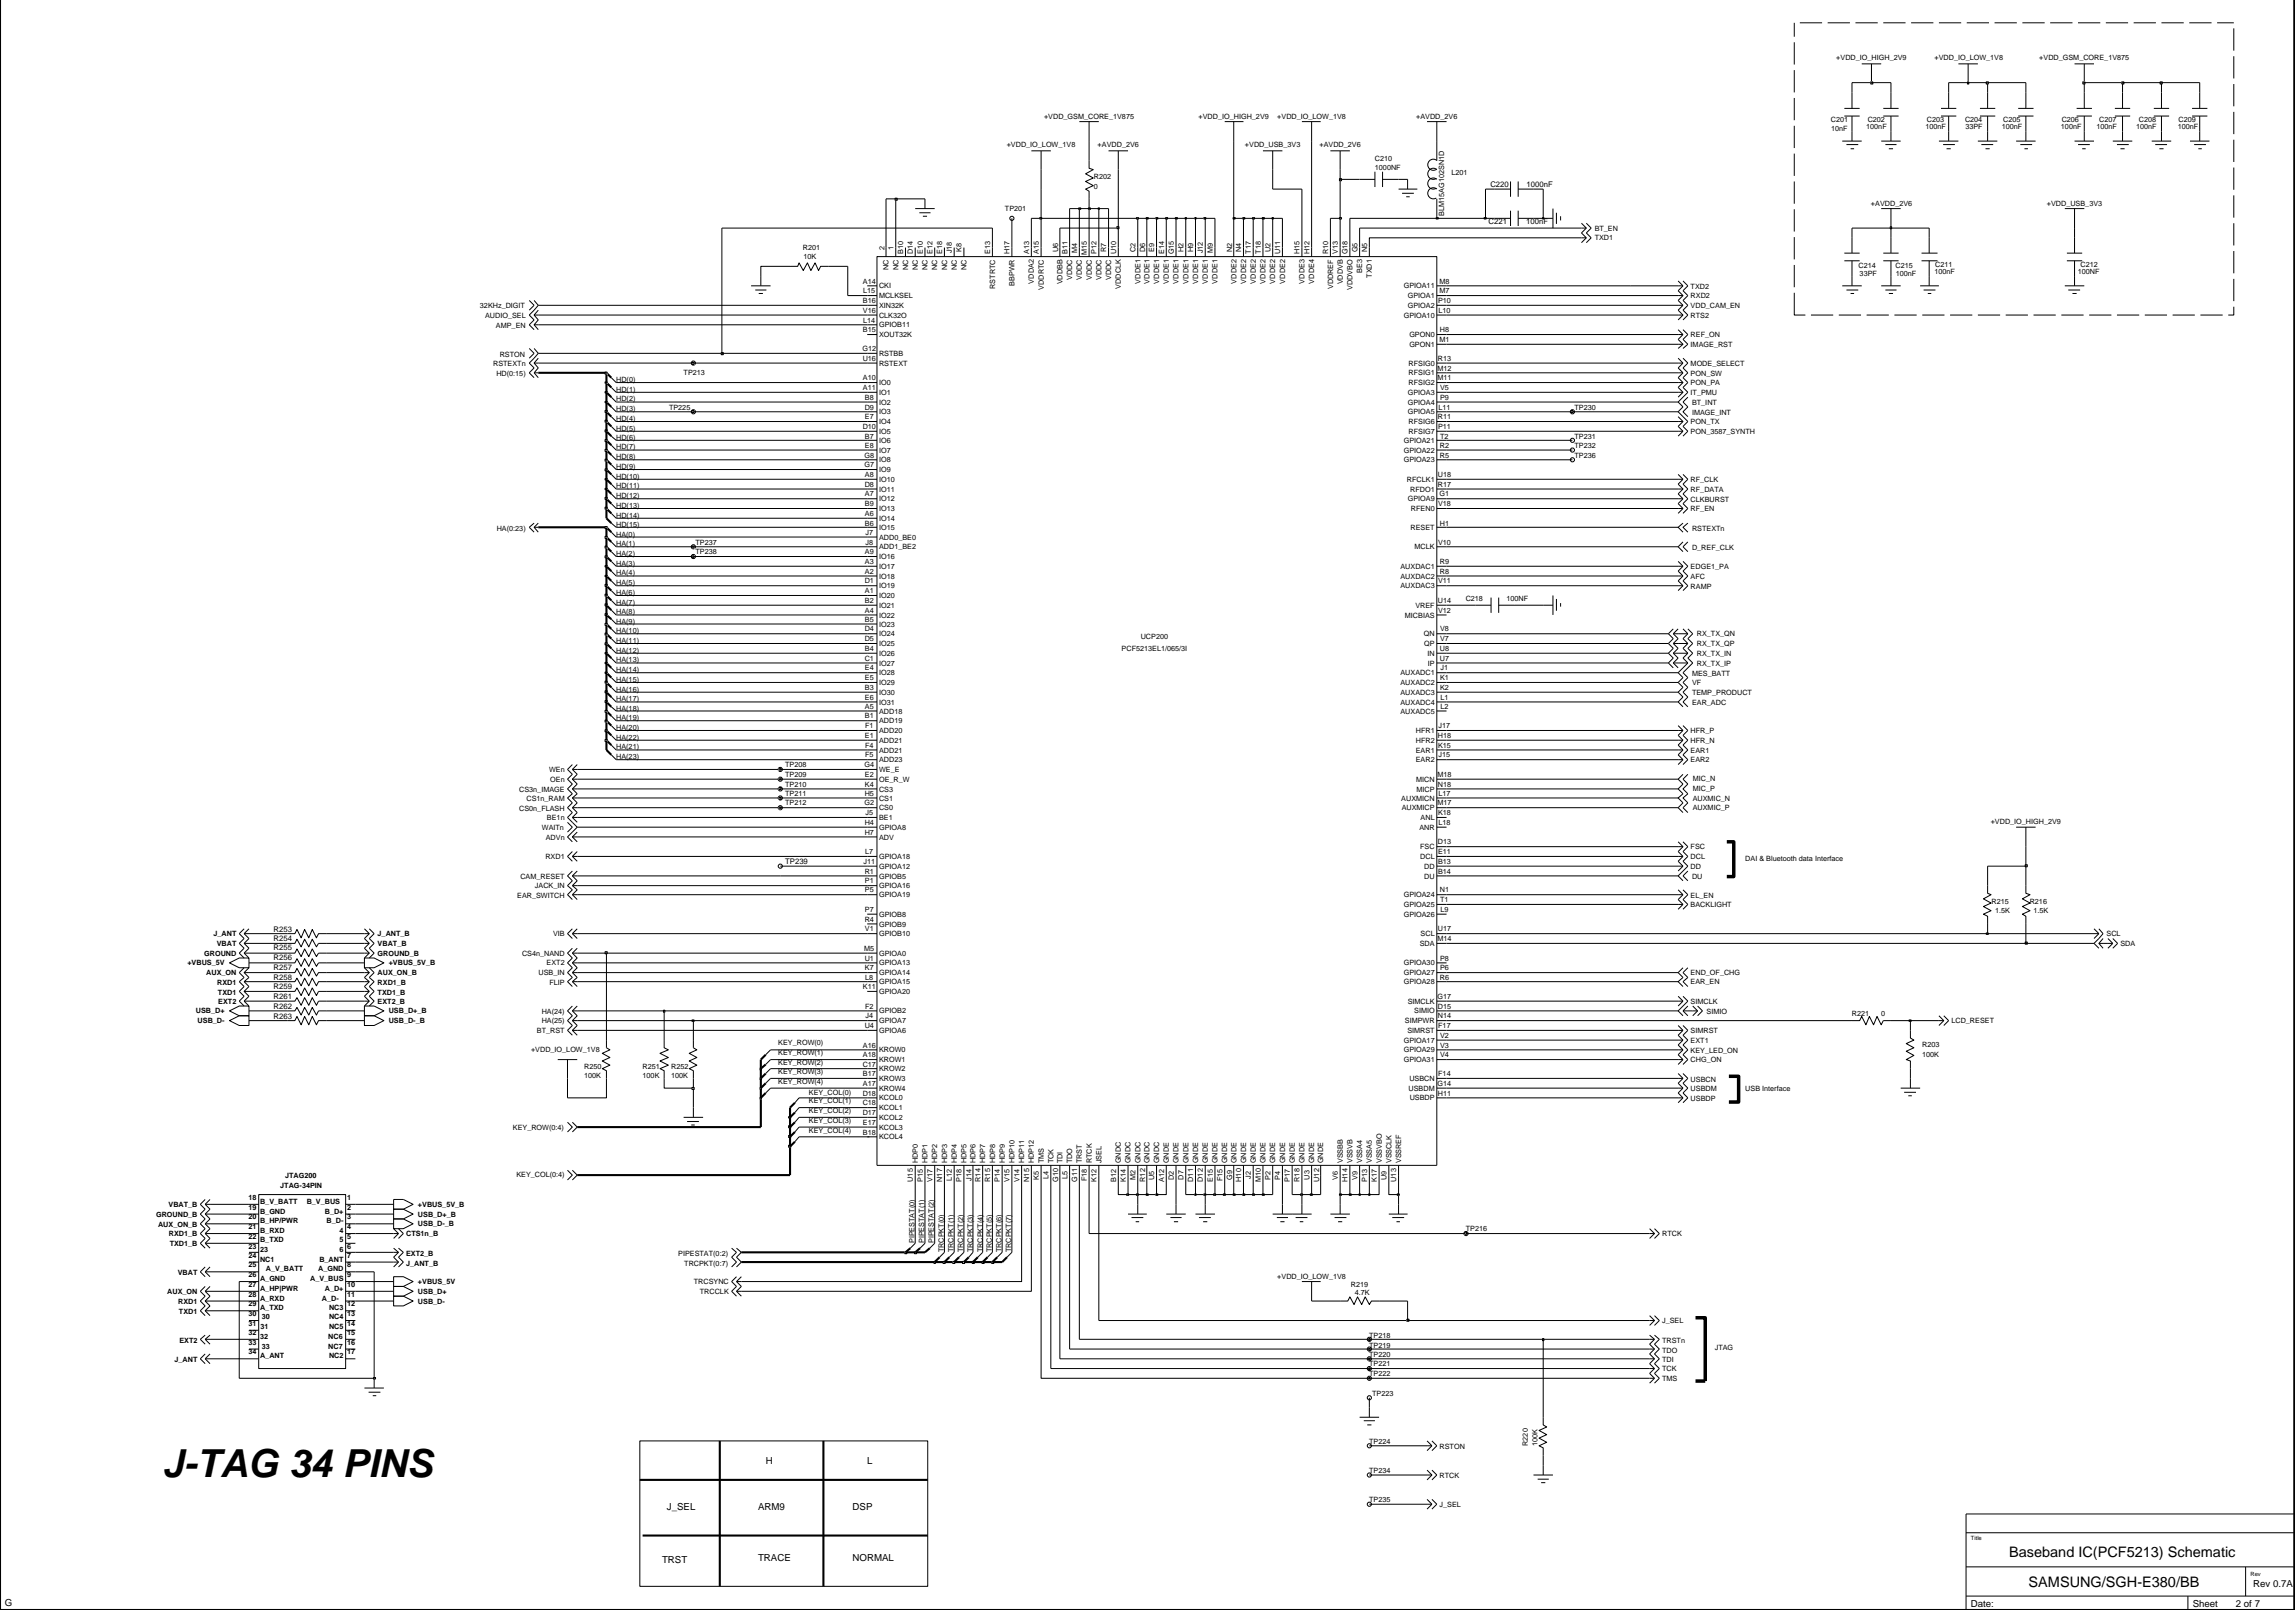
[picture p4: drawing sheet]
<svg xmlns="http://www.w3.org/2000/svg" width="279mm" height="196mm" viewBox="0 0 279 196" stroke-linecap="round" stroke-linejoin="round" font-family="sans-serif">
<defs><g id="words">
<text font-size="4.7" x="19.7" y="179.7">J-TAG 34 PINS</text>
<g font-size="1.8">
<text x="244.6" y="189.5">Baseband IC(PCF5213) Schematic</text>
<text x="247" y="193.1">SAMSUNG/SGH-E380/BB</text>
</g>
<g font-size="1.2">
<text x="93.2" y="178.1">H</text>
<text x="105.6" y="178.1">L</text>
<text x="81.2" y="183.7">J_SEL</text>
<text x="92.3" y="183.7">ARM9</text>
<text x="103.8" y="183.7">DSP</text>
<text x="80.6" y="190.2">TRST</text>
<text x="92.3" y="189.9">TRACE</text>
<text x="103.8" y="189.9">NORMAL</text>
<text x=".6" y="195.4">G</text>
<text x="239.9" y="195.5">Date:</text>
<text x="267" y="195.5">Sheet</text>
<text x="272.2" y="195.5">2 of 7</text>
<text x="274.3" y="193.1">Rev 0.7A</text>
</g>
<g font-size=".9">
<text x="223.6" y="7.3">+VDD_IO_HIGH_2V9</text>
<text x="235.5" y="7.3">+VDD_IO_LOW_1V8</text>
<text x="248.3" y="7.3">+VDD_GSM_CORE_1V875</text>
<text x="122.6" y="17.9">+VDD_IO_LOW_1V8</text>
<text x="127.1" y="14.4">+VDD_GSM_CORE_1V875</text>
<text x="133.6" y="17.9">+AVDD_2V6</text>
<text x="145.9" y="14.4">+VDD_IO_HIGH_2V9</text>
<text x="151.6" y="17.9">+VDD_USB_3V3</text>
<text x="155.5" y="14.4">+VDD_IO_LOW_1V8</text>
<text x="160.6" y="17.9">+AVDD_2V6</text>
<text x="172.4" y="14.4">+AVDD_2V6</text>
<text x="222.9" y="14.8">C201</text>
<text x="222.9" y="15.9">10nF</text>
<text x="227.2" y="15.7">100nF</text>
<text x="227.4" y="14.8">C202</text>
<text x="234.4" y="15.7">100nF</text>
<text x="234.6" y="14.8">C203</text>
<text x="239.2" y="14.8">C204</text>
<text x="239.3" y="15.7">33PF</text>
<text x="243.7" y="15.7">100nF</text>
<text x="243.9" y="14.8">C205</text>
<text x="250.9" y="15.7">100nF</text>
<text x="251" y="14.8">C206</text>
<text x="255.2" y="15.7">100nF</text>
<text x="255.6" y="14.8">C207</text>
<text x="260.1" y="15.7">100nF</text>
<text x="260.4" y="14.8">C208</text>
<text x="265.1" y="15.7">100nF</text>
<text x="265.2" y="14.8">C209</text>
<text x="133.2" y="23">0</text>
<text x="133.2" y="21.8">R202</text>
<text x="167.4" y="20.6">1000NF</text>
<text x="167.4" y="19.5">C210</text>
<text x="176.7" y="21.3">L201</text>
<text x="181.4" y="22.8">C220</text>
<text x="185.8" y="22.8">1000nF</text>
<text x="122.3" y="25.7">TP201</text>
<text x="175.8" y="26.2" transform="rotate(-90 175.8 26.2)">BLM15AG102SN1D</text>
<text x="181.2" y="27.2">C221</text>
<text x="185.8" y="27.2">100nF</text>
<text x="194.1" y="28">BT_EN</text>
<text x="194.1" y="29.2">TXD1</text>
<text x="227.8" y="25.1">+AVDD_2V6</text>
<text x="249.2" y="25">+VDD_USB_3V3</text>
<text x="97.8" y="30.4">R201</text>
<text x="97.8" y="31.6">10K</text>
<text x="105" y="34.5">A14</text>
<text x="105.1" y="35.7">L15</text>
<text x="107" y="35.1">CKI</text>
<text x="107.7" y="30.4" transform="rotate(-90 107.7 30.4)">2</text>
<text x="108.2" y="32.8" transform="rotate(-90 108.2 32.8)">NC</text>
<text x="108.8" y="30.4" transform="rotate(-90 108.8 30.4)">1</text>
<text x="109.4" y="32.8" transform="rotate(-90 109.4 32.8)">NC</text>
<text x="110" y="30.9" transform="rotate(-90 110 30.9)">B10</text>
<text x="110.6" y="32.8" transform="rotate(-90 110.6 32.8)">NC</text>
<text x="111.1" y="30.9" transform="rotate(-90 111.1 30.9)">D14</text>
<text x="111.7" y="32.8" transform="rotate(-90 111.7 32.8)">NC</text>
<text x="112.3" y="30.9" transform="rotate(-90 112.3 30.9)">E10</text>
<text x="112.9" y="32.8" transform="rotate(-90 112.9 32.8)">NC</text>
<text x="113.5" y="30.9" transform="rotate(-90 113.5 30.9)">E12</text>
<text x="114.1" y="32.8" transform="rotate(-90 114.1 32.8)">NC</text>
<text x="114.7" y="30.9" transform="rotate(-90 114.7 30.9)">E18</text>
<text x="115.3" y="32.8" transform="rotate(-90 115.3 32.8)">NC</text>
<text x="115.9" y="30.8" transform="rotate(-90 115.9 30.8)">J18</text>
<text x="116.5" y="32.8" transform="rotate(-90 116.5 32.8)">NC</text>
<text x="117.1" y="30.7" transform="rotate(-90 117.1 30.7)">K8</text>
<text x="117.7" y="32.8" transform="rotate(-90 117.7 32.8)">NC</text>
<text x="120.5" y="30.9" transform="rotate(-90 120.5 30.9)">E13</text>
<text x="121.1" y="35.1" transform="rotate(-90 121.1 35.1)">RSTRTC</text>
<text x="122.9" y="30.9" transform="rotate(-90 122.9 30.9)">H17</text>
<text x="123.5" y="34.8" transform="rotate(-90 123.5 34.8)">BBPWR</text>
<text x="125.3" y="30.9" transform="rotate(-90 125.3 30.9)">A13</text>
<text x="125.9" y="34.5" transform="rotate(-90 125.9 34.5)">VDDA2</text>
<text x="126.5" y="30.9" transform="rotate(-90 126.5 30.9)">A15</text>
<text x="127.1" y="35.2" transform="rotate(-90 127.1 35.2)">VDDRTC</text>
<text x="128.8" y="30.7" transform="rotate(-90 128.8 30.7)">U6</text>
<text x="129.3" y="34.6" transform="rotate(-90 129.3 34.6)">VDDBB</text>
<text x="129.9" y="30.9" transform="rotate(-90 129.9 30.9)">B11</text>
<text x="130.5" y="34.1" transform="rotate(-90 130.5 34.1)">VDDC</text>
<text x="131.1" y="30.7" transform="rotate(-90 131.1 30.7)">M4</text>
<text x="131.7" y="34.1" transform="rotate(-90 131.7 34.1)">VDDC</text>
<text x="132.3" y="31" transform="rotate(-90 132.3 31)">M15</text>
<text x="132.9" y="34.1" transform="rotate(-90 132.9 34.1)">VDDC</text>
<text x="133.5" y="30.9" transform="rotate(-90 133.5 30.9)">P12</text>
<text x="134.1" y="34.1" transform="rotate(-90 134.1 34.1)">VDDC</text>
<text x="134.7" y="30.7" transform="rotate(-90 134.7 30.7)">R7</text>
<text x="135.3" y="34.1" transform="rotate(-90 135.3 34.1)">VDDC</text>
<text x="135.9" y="30.9" transform="rotate(-90 135.9 30.9)">U10</text>
<text x="136.5" y="35.1" transform="rotate(-90 136.5 35.1)">VDDCLK</text>
<text x="138.2" y="30.7" transform="rotate(-90 138.2 30.7)">C2</text>
<text x="138.8" y="34.5" transform="rotate(-90 138.8 34.5)">VDDE1</text>
<text x="139.4" y="30.7" transform="rotate(-90 139.4 30.7)">D6</text>
<text x="139.9" y="34.5" transform="rotate(-90 139.9 34.5)">VDDE1</text>
<text x="140.5" y="30.7" transform="rotate(-90 140.5 30.7)">E9</text>
<text x="141.1" y="34.5" transform="rotate(-90 141.1 34.5)">VDDE1</text>
<text x="141.7" y="30.9" transform="rotate(-90 141.7 30.9)">E14</text>
<text x="142.3" y="34.5" transform="rotate(-90 142.3 34.5)">VDDE1</text>
<text x="142.9" y="31" transform="rotate(-90 142.9 31)">G15</text>
<text x="143.5" y="34.5" transform="rotate(-90 143.5 34.5)">VDDE1</text>
<text x="144.1" y="30.7" transform="rotate(-90 144.1 30.7)">H2</text>
<text x="144.7" y="34.5" transform="rotate(-90 144.7 34.5)">VDDE1</text>
<text x="145.3" y="30.7" transform="rotate(-90 145.3 30.7)">H9</text>
<text x="145.9" y="34.5" transform="rotate(-90 145.9 34.5)">VDDE1</text>
<text x="146.5" y="30.8" transform="rotate(-90 146.5 30.8)">J12</text>
<text x="147" y="34.5" transform="rotate(-90 147 34.5)">VDDE1</text>
<text x="147.6" y="30.7" transform="rotate(-90 147.6 30.7)">M9</text>
<text x="148.2" y="34.5" transform="rotate(-90 148.2 34.5)">VDDE1</text>
<text x="150" y="30.7" transform="rotate(-90 150 30.7)">N2</text>
<text x="150.5" y="34.5" transform="rotate(-90 150.5 34.5)">VDDE2</text>
<text x="151.1" y="30.7" transform="rotate(-90 151.1 30.7)">N4</text>
<text x="151.7" y="34.5" transform="rotate(-90 151.7 34.5)">VDDE2</text>
<text x="152.3" y="30.9" transform="rotate(-90 152.3 30.9)">T17</text>
<text x="152.9" y="34.5" transform="rotate(-90 152.9 34.5)">VDDE2</text>
<text x="153.5" y="30.9" transform="rotate(-90 153.5 30.9)">T18</text>
<text x="154.1" y="34.5" transform="rotate(-90 154.1 34.5)">VDDE2</text>
<text x="154.7" y="30.7" transform="rotate(-90 154.7 30.7)">U2</text>
<text x="155.3" y="34.5" transform="rotate(-90 155.3 34.5)">VDDE2</text>
<text x="155.9" y="30.9" transform="rotate(-90 155.9 30.9)">U11</text>
<text x="156.4" y="34.5" transform="rotate(-90 156.4 34.5)">VDDE2</text>
<text x="158.2" y="30.9" transform="rotate(-90 158.2 30.9)">H15</text>
<text x="158.8" y="34.5" transform="rotate(-90 158.8 34.5)">VDDE3</text>
<text x="159.4" y="30.9" transform="rotate(-90 159.4 30.9)">H12</text>
<text x="160" y="34.5" transform="rotate(-90 160 34.5)">VDDE4</text>
<text x="161.7" y="30.9" transform="rotate(-90 161.7 30.9)">R10</text>
<text x="162.3" y="35.2" transform="rotate(-90 162.3 35.2)">VDDREF</text>
<text x="162.9" y="30.9" transform="rotate(-90 162.9 30.9)">V13</text>
<text x="163.5" y="34.6" transform="rotate(-90 163.5 34.6)">VDDVB</text>
<text x="164.1" y="31" transform="rotate(-90 164.1 31)">G18</text>
<text x="164.7" y="35.3" transform="rotate(-90 164.7 35.3)">VDDVBO</text>
<text x="165.2" y="30.7" transform="rotate(-90 165.2 30.7)">G5</text>
<text x="165.8" y="33.2" transform="rotate(-90 165.8 33.2)">BE3</text>
<text x="166.4" y="30.7" transform="rotate(-90 166.4 30.7)">N5</text>
<text x="167" y="33.8" transform="rotate(-90 167 33.8)">TXD1</text>
<text x="170.9" y="35.1">GPIOA11</text>
<text x="175.2" y="35.7">M7</text>
<text x="175.2" y="34.5">M8</text>
<text x="205.8" y="35.1">TXD2</text>
<text x="226.3" y="32.6">C214</text>
<text x="226.4" y="33.6">33PF</text>
<text x="230.8" y="32.6">C215</text>
<text x="230.8" y="33.6">100nF</text>
<text x="235.5" y="33.3">100nF</text>
<text x="235.6" y="32.5">C211</text>
<text x="253" y="33.3">100NF</text>
<text x="253.3" y="32.5">C212</text>
<text x="58.4" y="37.5">32KHz_DIGIT</text>
<text x="59.1" y="38.7">AUDIO_SEL</text>
<text x="60.4" y="39.9">AMP_EN</text>
<text x="105" y="38.1">V16</text>
<text x="105" y="40.4">B15</text>
<text x="105" y="36.9">B16</text>
<text x="105.1" y="39.2">L14</text>
<text x="107" y="41">XOUT32K</text>
<text x="107" y="38.7">CLK32O</text>
<text x="107" y="37.5">XIN32K</text>
<text x="107" y="39.8">GPIOB11</text>
<text x="107" y="36.3">MCLKSEL</text>
<text x="170.9" y="38.7">GPIOA10</text>
<text x="171.4" y="37.5">GPIOA2</text>
<text x="171.4" y="36.3">GPIOA1</text>
<text x="171.6" y="41">GPON0</text>
<text x="175.1" y="36.9">P10</text>
<text x="175.1" y="38.1">L10</text>
<text x="175.2" y="41.6">M1</text>
<text x="175.3" y="40.4">H8</text>
<text x="205.8" y="36.3">RXD2</text>
<text x="205.8" y="41">REF_ON</text>
<text x="205.8" y="37.5">VDD_CAM_EN</text>
<text x="205.8" y="38.7">RTS2</text>
<text x="60" y="44.5">RSTEXTn</text>
<text x="60.4" y="45.7">HD(0:15)</text>
<text x="60.8" y="43.4">RSTON</text>
<text x="75" y="46.5">HD(0)</text>
<text x="75" y="47.6">HD(1)</text>
<text x="83.2" y="45.7">TP213</text>
<text x="105" y="42.7">G12</text>
<text x="105" y="43.9">U16</text>
<text x="105" y="46.3">A10</text>
<text x="105" y="47.5">A11</text>
<text x="107" y="46.9">IO0</text>
<text x="107" y="44.5">RSTEXT</text>
<text x="107" y="43.3">RSTBB</text>
<text x="171.5" y="44.5">RFSIG0</text>
<text x="171.5" y="46.9">RFSIG2</text>
<text x="171.5" y="45.7">RFSIG1</text>
<text x="171.6" y="42.2">GPON1</text>
<text x="175" y="46.3">M11</text>
<text x="175" y="45.1">M12</text>
<text x="175" y="43.9">R13</text>
<text x="175.3" y="47.5">V5</text>
<text x="205.8" y="42.2">IMAGE_RST</text>
<text x="205.8" y="45.7">PON_SW</text>
<text x="205.8" y="46.9">PON_PA</text>
<text x="205.8" y="44.5">MODE_SELECT</text>
<text x="75" y="48.8">HD(2)</text>
<text x="75" y="50">HD(3)</text>
<text x="75" y="51.2">HD(4)</text>
<text x="75" y="52.4">HD(5)</text>
<text x="75" y="53.6">HD(6)</text>
<text x="81.4" y="49.8">TP225</text>
<text x="105" y="52.2">D10</text>
<text x="105.3" y="49.8">D9</text>
<text x="105.3" y="53.4">B7</text>
<text x="105.3" y="48.6">B8</text>
<text x="105.3" y="51">E7</text>
<text x="107" y="53.9">IO6</text>
<text x="107" y="49.2">IO2</text>
<text x="107" y="48.1">IO1</text>
<text x="107" y="51.6">IO4</text>
<text x="107" y="50.4">IO3</text>
<text x="107" y="52.8">IO5</text>
<text x="170.9" y="53.9">GPIOA21</text>
<text x="171.4" y="48.1">GPIOA3</text>
<text x="171.4" y="50.4">GPIOA5</text>
<text x="171.4" y="49.2">GPIOA4</text>
<text x="171.5" y="52.8">RFSIG7</text>
<text x="171.5" y="51.6">RFSIG6</text>
<text x="175" y="51">R11</text>
<text x="175.1" y="52.2">P11</text>
<text x="175.1" y="49.8">L11</text>
<text x="175.3" y="48.6">P9</text>
<text x="175.3" y="53.4">T2</text>
<text x="191.7" y="53.4">TP231</text>
<text x="191.7" y="49.8">TP230</text>
<text x="205.8" y="48.1">IT_PMU</text>
<text x="205.8" y="51.6">PON_TX</text>
<text x="205.8" y="52.8">PON_3587_SYNTH</text>
<text x="206" y="49.3">BT_INT</text>
<text x="206" y="50.4">IMAGE_INT</text>
<text x="75" y="54.7">HD(7)</text>
<text x="75" y="55.9">HD(8)</text>
<text x="75" y="57">HD(9)</text>
<text x="75" y="58.2">HD(10)</text>
<text x="75" y="59.4">HD(11)</text>
<text x="105.2" y="56.9">G7</text>
<text x="105.2" y="55.7">G8</text>
<text x="105.3" y="59.2">D8</text>
<text x="105.3" y="54.5">E8</text>
<text x="105.3" y="58">A8</text>
<text x="107" y="58.6">IO10</text>
<text x="107" y="57.4">IO9</text>
<text x="107" y="56.3">IO8</text>
<text x="107" y="55.1">IO7</text>
<text x="107" y="59.8">IO11</text>
<text x="170.9" y="55.1">GPIOA22</text>
<text x="170.9" y="56.3">GPIOA23</text>
<text x="171.3" y="58.6">RFCLK1</text>
<text x="171.7" y="59.8">RFDO1</text>
<text x="175" y="59.2">R17</text>
<text x="175" y="58">U18</text>
<text x="175.3" y="54.5">R2</text>
<text x="175.3" y="55.7">R5</text>
<text x="191.7" y="54.5">TP232</text>
<text x="191.7" y="55.7">TP236</text>
<text x="205.8" y="58.7">RF_CLK</text>
<text x="205.8" y="59.8">RF_DATA</text>
<text x="60.5" y="64.6">HA(0:23)</text>
<text x="75" y="65.3">HA(0)</text>
<text x="75" y="60.6">HD(12)</text>
<text x="75" y="61.8">HD(13)</text>
<text x="75" y="63">HD(14)</text>
<text x="75" y="64.2">HD(15)</text>
<text x="105.3" y="64">B6</text>
<text x="105.3" y="61.6">B9</text>
<text x="105.3" y="62.8">A6</text>
<text x="105.3" y="60.4">A7</text>
<text x="105.4" y="65.1">J7</text>
<text x="107" y="62.2">IO13</text>
<text x="107" y="63.4">IO14</text>
<text x="107" y="61">IO12</text>
<text x="107" y="65.7">ADD0_BE0</text>
<text x="107" y="64.5">IO15</text>
<text x="171.4" y="61">GPIOA9</text>
<text x="171.7" y="64.5">RESET</text>
<text x="171.8" y="62.2">RFEN0</text>
<text x="175.1" y="61.6">V18</text>
<text x="175.3" y="60.4">G1</text>
<text x="175.3" y="64">H1</text>
<text x="205.8" y="61">CLKBURST</text>
<text x="205.8" y="62.2">RF_EN</text>
<text x="206" y="64.6">RSTEXTn</text>
<text x="75" y="66.4">HA(1)</text>
<text x="75" y="67.6">HA(2)</text>
<text x="75" y="68.8">HA(3)</text>
<text x="75" y="70">HA(4)</text>
<text x="75" y="71.2">HA(5)</text>
<text x="84.7" y="66.3">TP237</text>
<text x="84.7" y="67.4">TP238</text>
<text x="105.3" y="71">D1</text>
<text x="105.3" y="69.8">A2</text>
<text x="105.3" y="68.6">A3</text>
<text x="105.3" y="67.4">A9</text>
<text x="105.4" y="66.3">J8</text>
<text x="107" y="70.4">IO18</text>
<text x="107" y="69.2">IO17</text>
<text x="107" y="66.8">ADD1_BE2</text>
<text x="107" y="71.6">IO19</text>
<text x="107" y="68">IO16</text>
<text x="170.5" y="70.4">AUXDAC2</text>
<text x="170.5" y="69.2">AUXDAC1</text>
<text x="170.5" y="71.6">AUXDAC3</text>
<text x="172.2" y="66.8">MCLK</text>
<text x="175.1" y="66.3">V10</text>
<text x="175.1" y="71">V11</text>
<text x="175.3" y="69.8">R8</text>
<text x="175.3" y="68.6">R9</text>
<text x="205.8" y="71.6">RAMP</text>
<text x="205.8" y="69.2">EDGE1_PA</text>
<text x="205.8" y="70.4">AFC</text>
<text x="206" y="66.9">D_REF_CLK</text>
<text x="75" y="73.6">HA(7)</text>
<text x="75" y="74.7">HA(8)</text>
<text x="75" y="75.9">HA(9)</text>
<text x="75" y="77">HA(10)</text>
<text x="75" y="72.4">HA(6)</text>
<text x="105.3" y="76.8">D4</text>
<text x="105.3" y="74.6">A4</text>
<text x="105.3" y="72.2">A1</text>
<text x="105.3" y="73.4">B2</text>
<text x="105.3" y="75.7">B5</text>
<text x="107" y="75.1">IO22</text>
<text x="107" y="77.4">IO24</text>
<text x="107" y="74">IO21</text>
<text x="107" y="76.2">IO23</text>
<text x="107" y="72.8">IO20</text>
<text x="138.9" y="77.8">UCP200</text>
<text x="171" y="75.1">MICBIAS</text>
<text x="172.3" y="74">VREF</text>
<text x="173.3" y="77.4">QN</text>
<text x="175" y="73.4">U14</text>
<text x="175.1" y="74.6">V12</text>
<text x="175.3" y="76.8">V8</text>
<text x="178.4" y="73.1">C218</text>
<text x="183.4" y="73.1">100NF</text>
<text x="206.6" y="77.4">RX_TX_QN</text>
<text x="75" y="78.2">HA(11)</text>
<text x="75" y="79.4">HA(12)</text>
<text x="75" y="80.6">HA(13)</text>
<text x="75" y="81.8">HA(14)</text>
<text x="75" y="83">HA(15)</text>
<text x="105.3" y="80.4">C1</text>
<text x="105.3" y="78">D5</text>
<text x="105.3" y="81.6">E4</text>
<text x="105.3" y="82.8">E5</text>
<text x="105.3" y="83.9">B3</text>
<text x="105.3" y="79.2">B4</text>
<text x="107" y="81">IO27</text>
<text x="107" y="82.2">IO28</text>
<text x="107" y="83.4">IO29</text>
<text x="107" y="78.6">IO25</text>
<text x="107" y="79.8">IO26</text>
<text x="136.5" y="79.2">PCF5213EL1/065/3I</text>
<text x="170.5" y="82.2">AUXADC1</text>
<text x="170.5" y="83.4">AUXADC2</text>
<text x="173.4" y="78.6">QP</text>
<text x="173.8" y="79.8">IN</text>
<text x="173.8" y="81">IP</text>
<text x="175.3" y="80.4">U7</text>
<text x="175.3" y="79.2">U8</text>
<text x="175.3" y="83.9">K2</text>
<text x="175.3" y="82.8">K1</text>
<text x="175.3" y="78">V7</text>
<text x="175.4" y="81.6">J1</text>
<text x="206" y="82.2">MES_BATT</text>
<text x="206" y="83.4">VF</text>
<text x="206.6" y="79.8">RX_TX_IN</text>
<text x="206.6" y="81">RX_TX_IP</text>
<text x="206.6" y="78.6">RX_TX_QP</text>
<text x="75" y="86.5">HA(18)</text>
<text x="75" y="87.6">HA(19)</text>
<text x="75" y="88.8">HA(20)</text>
<text x="75" y="90">HA(22)</text>
<text x="75" y="84.1">HA(16)</text>
<text x="75" y="85.3">HA(17)</text>
<text x="105.3" y="86.3">A5</text>
<text x="105.3" y="85.1">E6</text>
<text x="105.3" y="89.8">E1</text>
<text x="105.3" y="87.4">B1</text>
<text x="105.3" y="88.6">F1</text>
<text x="107" y="86.8">ADD18</text>
<text x="107" y="85.7">IO31</text>
<text x="107" y="89.2">ADD20</text>
<text x="107" y="84.5">IO30</text>
<text x="107" y="88">ADD19</text>
<text x="170.5" y="85.7">AUXADC4</text>
<text x="170.5" y="84.5">AUXADC3</text>
<text x="170.5" y="86.8">AUXADC5</text>
<text x="172.4" y="89.2">HFR1</text>
<text x="175" y="89.8">H18</text>
<text x="175.1" y="88.6">J17</text>
<text x="175.4" y="85.1">L1</text>
<text x="175.4" y="86.3">L2</text>
<text x="205.8" y="89.2">HFR_P</text>
<text x="206" y="84.6">TEMP_PRODUCT</text>
<text x="206" y="85.7">EAR_ADC</text>
<text x="66.8" y="94">WEn</text>
<text x="67" y="95.1">OEn</text>
<text x="75" y="92.4">HA(23)</text>
<text x="75" y="91.2">HA(21)</text>
<text x="95.6" y="95.7">TP210</text>
<text x="95.6" y="93.3">TP208</text>
<text x="95.6" y="94.5">TP209</text>
<text x="105.2" y="93.3">G4</text>
<text x="105.3" y="95.7">K4</text>
<text x="105.3" y="94.5">E2</text>
<text x="105.3" y="91">F4</text>
<text x="105.3" y="92.2">F5</text>
<text x="107" y="93.9">WE_E</text>
<text x="107" y="91.6">ADD21</text>
<text x="107" y="92.8">ADD23</text>
<text x="107" y="95.1">OE_R_W</text>
<text x="107" y="90.4">ADD21</text>
<text x="172.4" y="91.6">EAR1</text>
<text x="172.4" y="92.8">EAR2</text>
<text x="172.4" y="90.4">HFR2</text>
<text x="172.4" y="95.1">MICN</text>
<text x="175" y="94.5">M18</text>
<text x="175" y="95.7">N18</text>
<text x="175.1" y="91">K15</text>
<text x="175.1" y="92.2">J15</text>
<text x="205.8" y="90.4">HFR_N</text>
<text x="205.8" y="91.6">EAR1</text>
<text x="205.8" y="92.8">EAR2</text>
<text x="206.1" y="95.1">MIC_N</text>
<text x="63.2" y="98.7">CS0n_FLASH</text>
<text x="63.2" y="96.3">CS3n_IMAGE</text>
<text x="64.1" y="97.5">CS1n_RAM</text>
<text x="66" y="101">WAITn</text>
<text x="66.6" y="99.8">BE1n</text>
<text x="95.6" y="98">TP212</text>
<text x="95.6" y="96.9">TP211</text>
<text x="105.2" y="98">G2</text>
<text x="105.3" y="96.9">H5</text>
<text x="105.3" y="101.6">H7</text>
<text x="105.3" y="100.4">H4</text>
<text x="105.4" y="99.2">J5</text>
<text x="107" y="96.3">CS3</text>
<text x="107" y="99.8">BE1</text>
<text x="107" y="101">GPIOA8</text>
<text x="107" y="97.4">CS1</text>
<text x="107" y="98.6">CS0</text>
<text x="170.6" y="97.4">AUXMICN</text>
<text x="170.6" y="98.6">AUXMICP</text>
<text x="172.5" y="96.3">MICP</text>
<text x="172.8" y="101">ANR</text>
<text x="173" y="99.8">ANL</text>
<text x="175" y="98">M17</text>
<text x="175.1" y="99.2">K18</text>
<text x="175.1" y="96.9">L17</text>
<text x="175.1" y="100.4">L18</text>
<text x="206.1" y="96.2">MIC_P</text>
<text x="206.1" y="97.4">AUXMIC_N</text>
<text x="206.1" y="98.6">AUXMIC_P</text>
<text x="242.4" y="100.3">+VDD_IO_HIGH_2V9</text>
<text x="63.4" y="106.9">CAM_RESET</text>
<text x="66.4" y="104.5">RXD1</text>
<text x="66.4" y="102.2">ADVn</text>
<text x="95.6" y="105.1">TP239</text>
<text x="105.1" y="105.1">J11</text>
<text x="105.3" y="106.3">R1</text>
<text x="105.3" y="107.5">P1</text>
<text x="105.3" y="103.9">L7</text>
<text x="107" y="105.7">GPIOA12</text>
<text x="107" y="102.2">ADV</text>
<text x="107" y="106.9">GPIOB5</text>
<text x="107" y="104.5">GPIOA18</text>
<text x="172.9" y="103.3">FSC</text>
<text x="172.9" y="104.5">DCL</text>
<text x="173.4" y="105.7">DD</text>
<text x="173.4" y="106.9">DU</text>
<text x="175" y="102.7">D13</text>
<text x="175.1" y="105.1">B13</text>
<text x="175.1" y="106.3">B14</text>
<text x="175.1" y="103.9">E11</text>
<text x="205.8" y="104.5">DCL</text>
<text x="205.8" y="105.7">DD</text>
<text x="205.8" y="103.4">FSC</text>
<text x="206" y="106.9">DU</text>
<text x="212.5" y="104.8">DAI &amp; Bluetooth data Interface</text>
<text x="26" y="113.9">J_ANT</text>
<text x="33.3" y="113.3">R253</text>
<text x="46" y="113.9">J_ANT_B</text>
<text x="63" y="109.3">EAR_SWITCH</text>
<text x="65.1" y="108.1">JACK_IN</text>
<text x="67.3" y="113.9">VIB</text>
<text x="105.3" y="112.1">R4</text>
<text x="105.3" y="111">P7</text>
<text x="105.3" y="113.3">V1</text>
<text x="105.3" y="108.6">P5</text>
<text x="107" y="112.7">GPIOB9</text>
<text x="107" y="111.6">GPIOB8</text>
<text x="107" y="113.9">GPIOB10</text>
<text x="107" y="109.2">GPIOA19</text>
<text x="107" y="108.1">GPIOA16</text>
<text x="170.9" y="110.4">GPIOA25</text>
<text x="170.9" y="109.2">GPIOA24</text>
<text x="170.9" y="111.6">GPIOA26</text>
<text x="173" y="113.9">SCL</text>
<text x="175" y="113.3">U17</text>
<text x="175.3" y="108.6">N1</text>
<text x="175.3" y="109.8">T1</text>
<text x="175.4" y="111">L9</text>
<text x="205.8" y="109.3">EL_EN</text>
<text x="205.8" y="110.4">BACKLIGHT</text>
<text x="242.4" y="110">R215</text>
<text x="242.9" y="111.1">1.5K</text>
<text x="247.1" y="110">R216</text>
<text x="247.6" y="111.1">1.5K</text>
<text x="256.5" y="113.9">SCL</text>
<text x="22.8" y="117.5">+VBUS_5V</text>
<text x="24.9" y="116.3">GROUND</text>
<text x="25.1" y="118.7">AUX_ON</text>
<text x="26.4" y="115.1">VBAT</text>
<text x="26.4" y="119.9">RXD1</text>
<text x="33.3" y="114.5">R254</text>
<text x="33.3" y="116.8">R256</text>
<text x="33.3" y="115.6">R255</text>
<text x="33.3" y="119.2">R258</text>
<text x="33.3" y="118">R257</text>
<text x="46" y="119.9">RXD1_B</text>
<text x="46" y="118.7">AUX_ON_B</text>
<text x="46" y="116.3">GROUND_B</text>
<text x="46" y="115.1">VBAT_B</text>
<text x="47.3" y="117.5">+VBUS_5V_B</text>
<text x="63.6" y="116.3">CS4n_NAND</text>
<text x="65.6" y="118.7">USB_IN</text>
<text x="66.5" y="117.5">EXT2</text>
<text x="66.9" y="119.9">FLIP</text>
<text x="105.2" y="115.7">M5</text>
<text x="105.3" y="116.9">U1</text>
<text x="105.3" y="118.1">K7</text>
<text x="105.3" y="119.3">L8</text>
<text x="107" y="117.5">GPIOA13</text>
<text x="107" y="116.3">GPIOA0</text>
<text x="107" y="119.8">GPIOA15</text>
<text x="107" y="118.7">GPIOA14</text>
<text x="170.9" y="119.8">GPIOA28</text>
<text x="170.9" y="118.7">GPIOA27</text>
<text x="170.9" y="117.5">GPIOA30</text>
<text x="172.9" y="115.1">SDA</text>
<text x="175" y="114.5">M14</text>
<text x="175.3" y="119.3">R6</text>
<text x="175.3" y="118.1">P6</text>
<text x="175.3" y="116.9">P8</text>
<text x="205.8" y="118.6">END_OF_CHG</text>
<text x="205.8" y="119.8">EAR_EN</text>
<text x="258.1" y="115.1">SDA</text>
<text x="23.8" y="123.3">USB_D+</text>
<text x="24.1" y="124.5">USB_D-</text>
<text x="26.5" y="121.1">TXD1</text>
<text x="26.6" y="122.2">EXT2</text>
<text x="33.3" y="121.6">R261</text>
<text x="33.3" y="122.7">R262</text>
<text x="33.3" y="123.9">R263</text>
<text x="33.3" y="120.4">R259</text>
<text x="46" y="121.1">TXD1_B</text>
<text x="46" y="122.2">EXT2_B</text>
<text x="47.3" y="124.5">USB_D-_B</text>
<text x="47.3" y="123.3">USB_D+_B</text>
<text x="65.4" y="125.7">BT_RST</text>
<text x="66" y="123.3">HA(24)</text>
<text x="66" y="124.5">HA(25)</text>
<text x="105" y="120.4">K11</text>
<text x="105.3" y="125.1">U4</text>
<text x="105.3" y="122.7">F2</text>
<text x="105.4" y="123.9">J4</text>
<text x="107" y="120.9">GPIOA20</text>
<text x="107" y="125.7">GPIOA6</text>
<text x="107" y="124.5">GPIOA7</text>
<text x="107" y="123.3">GPIOB2</text>
<text x="171" y="124.5">SIMPWR</text>
<text x="171.3" y="125.7">SIMRST</text>
<text x="171.4" y="122.1">SIMCLK</text>
<text x="172.2" y="123.3">SIMIO</text>
<text x="175" y="121.5">G17</text>
<text x="175" y="123.9">N14</text>
<text x="175" y="122.7">D15</text>
<text x="175.1" y="125.1">F17</text>
<text x="205.8" y="122.2">SIMCLK</text>
<text x="205.8" y="125.7">SIMRST</text>
<text x="207.8" y="123.3">SIMIO</text>
<text x="225.5" y="123.6">R221</text>
<text x="229" y="123.6">0</text>
<text x="237.6" y="124.5">LCD_RESET</text>
<text x="64.7" y="128.1">+VDD_IO_LOW_1V8</text>
<text x="71.1" y="130">R250</text>
<text x="71.1" y="131.2">100K</text>
<text x="78.2" y="130">R251</text>
<text x="78.2" y="131.2">100K</text>
<text x="81.7" y="131.2">100K</text>
<text x="81.7" y="130">R252</text>
<text x="94.8" y="131.9">KEY_ROW(4)</text>
<text x="94.8" y="130.7">KEY_ROW(3)</text>
<text x="94.8" y="129.6">KEY_ROW(2)</text>
<text x="94.8" y="128.4">KEY_ROW(1)</text>
<text x="94.8" y="127.2">KEY_ROW(0)</text>
<text x="105" y="129.8">C17</text>
<text x="105" y="128.7">A18</text>
<text x="105" y="130.9">B17</text>
<text x="105" y="127.5">A16</text>
<text x="107" y="130.3">KROW2</text>
<text x="107" y="129.2">KROW1</text>
<text x="107" y="131.5">KROW3</text>
<text x="107" y="128.1">KROW0</text>
<text x="170.9" y="128.1">GPIOA29</text>
<text x="170.9" y="129.2">GPIOA31</text>
<text x="170.9" y="126.9">GPIOA17</text>
<text x="171.6" y="131.5">USBCN</text>
<text x="175.1" y="130.9">F14</text>
<text x="175.3" y="126.3">V2</text>
<text x="175.3" y="127.5">V3</text>
<text x="175.3" y="128.7">V4</text>
<text x="205.8" y="131.6">USBCN</text>
<text x="205.8" y="126.9">EXT1</text>
<text x="205.8" y="129.3">CHG_ON</text>
<text x="205.8" y="128.1">KEY_LED_ON</text>
<text x="234" y="127.4">R203</text>
<text x="234" y="128.6">100K</text>
<text x="62.4" y="137.5">KEY_ROW(0:4)</text>
<text x="98.5" y="137.9">KEY_COL(4)</text>
<text x="98.5" y="133.2">KEY_COL(0)</text>
<text x="98.5" y="134.2">KEY_COL(1)</text>
<text x="98.5" y="135.4">KEY_COL(2)</text>
<text x="98.5" y="136.7">KEY_COL(3)</text>
<text x="105" y="135.7">D17</text>
<text x="105" y="134.5">C18</text>
<text x="105" y="133.3">D18</text>
<text x="105" y="132.1">A17</text>
<text x="105" y="136.9">E17</text>
<text x="107" y="136.3">KCOL2</text>
<text x="107" y="133.9">KCOL0</text>
<text x="107" y="135.1">KCOL1</text>
<text x="107" y="137.5">KCOL3</text>
<text x="107" y="132.7">KROW4</text>
<text x="171.5" y="132.7">USBDM</text>
<text x="171.6" y="133.9">USBDP</text>
<text x="175" y="132.1">G14</text>
<text x="175" y="133.3">H11</text>
<text x="205.8" y="132.7">USBDM</text>
<text x="205.8" y="133.9">USBDP</text>
<text x="212.5" y="132.7">USB Interface</text>
<text x="34.7" y="143.3">JTAG200</text>
<text x="62.9" y="143.2">KEY_COL(0:4)</text>
<text x="105" y="138.1">B18</text>
<text x="107" y="138.6">KCOL4</text>
<text x="111.1" y="143.8" transform="rotate(-90 111.1 143.8)">U15</text>
<text x="111.7" y="141.5" transform="rotate(-90 111.7 141.5)">HDP0</text>
<text x="112.3" y="143.8" transform="rotate(-90 112.3 143.8)">P15</text>
<text x="112.9" y="141.5" transform="rotate(-90 112.9 141.5)">HDP1</text>
<text x="113.5" y="143.8" transform="rotate(-90 113.5 143.8)">V17</text>
<text x="114.1" y="141.5" transform="rotate(-90 114.1 141.5)">HDP2</text>
<text x="114.7" y="143.8" transform="rotate(-90 114.7 143.8)">N17</text>
<text x="115.3" y="141.5" transform="rotate(-90 115.3 141.5)">HDP3</text>
<text x="115.9" y="143.7" transform="rotate(-90 115.9 143.7)">L12</text>
<text x="116.5" y="141.5" transform="rotate(-90 116.5 141.5)">HDP4</text>
<text x="117.1" y="143.8" transform="rotate(-90 117.1 143.8)">P18</text>
<text x="117.7" y="141.5" transform="rotate(-90 117.7 141.5)">HDP5</text>
<text x="118.3" y="143.7" transform="rotate(-90 118.3 143.7)">J14</text>
<text x="118.8" y="141.5" transform="rotate(-90 118.8 141.5)">HDP6</text>
<text x="119.4" y="143.8" transform="rotate(-90 119.4 143.8)">R14</text>
<text x="120" y="141.5" transform="rotate(-90 120 141.5)">HDP7</text>
<text x="120.5" y="143.8" transform="rotate(-90 120.5 143.8)">R15</text>
<text x="121.1" y="141.5" transform="rotate(-90 121.1 141.5)">HDP8</text>
<text x="121.7" y="143.8" transform="rotate(-90 121.7 143.8)">P14</text>
<text x="122.3" y="141.5" transform="rotate(-90 122.3 141.5)">HDP9</text>
<text x="122.9" y="143.8" transform="rotate(-90 122.9 143.8)">V15</text>
<text x="123.5" y="141.5" transform="rotate(-90 123.5 141.5)">HDP10</text>
<text x="124.1" y="143.8" transform="rotate(-90 124.1 143.8)">V14</text>
<text x="124.7" y="141.5" transform="rotate(-90 124.7 141.5)">HDP11</text>
<text x="125.3" y="143.8" transform="rotate(-90 125.3 143.8)">N15</text>
<text x="125.9" y="141.5" transform="rotate(-90 125.9 141.5)">HDP12</text>
<text x="126.5" y="143.5" transform="rotate(-90 126.5 143.5)">K5</text>
<text x="127.1" y="141.5" transform="rotate(-90 127.1 141.5)">TMS</text>
<text x="127.7" y="143.5" transform="rotate(-90 127.7 143.5)">L4</text>
<text x="128.2" y="141.5" transform="rotate(-90 128.2 141.5)">TCK</text>
<text x="128.8" y="143.8" transform="rotate(-90 128.8 143.8)">G10</text>
<text x="129.3" y="141.5" transform="rotate(-90 129.3 141.5)">TDI</text>
<text x="129.9" y="143.5" transform="rotate(-90 129.9 143.5)">L5</text>
<text x="130.5" y="141.5" transform="rotate(-90 130.5 141.5)">TDO</text>
<text x="131.1" y="143.8" transform="rotate(-90 131.1 143.8)">G11</text>
<text x="131.7" y="141.5" transform="rotate(-90 131.7 141.5)">TRST</text>
<text x="132.3" y="143.7" transform="rotate(-90 132.3 143.7)">F18</text>
<text x="132.9" y="141.5" transform="rotate(-90 132.9 141.5)">RTCK</text>
<text x="133.5" y="143.8" transform="rotate(-90 133.5 143.8)">K12</text>
<text x="134.1" y="141.5" transform="rotate(-90 134.1 141.5)">JSEL</text>
<text x="135.9" y="143.8" transform="rotate(-90 135.9 143.8)">B12</text>
<text x="136.5" y="141.5" transform="rotate(-90 136.5 141.5)">GNDC</text>
<text x="137.1" y="143.8" transform="rotate(-90 137.1 143.8)">K14</text>
<text x="137.6" y="141.5" transform="rotate(-90 137.6 141.5)">GNDC</text>
<text x="138.2" y="143.6" transform="rotate(-90 138.2 143.6)">M2</text>
<text x="138.8" y="141.5" transform="rotate(-90 138.8 141.5)">GNDC</text>
<text x="139.4" y="143.8" transform="rotate(-90 139.4 143.8)">R12</text>
<text x="139.9" y="141.5" transform="rotate(-90 139.9 141.5)">GNDC</text>
<text x="140.5" y="143.5" transform="rotate(-90 140.5 143.5)">U5</text>
<text x="141.1" y="141.5" transform="rotate(-90 141.1 141.5)">GNDC</text>
<text x="141.7" y="143.8" transform="rotate(-90 141.7 143.8)">A12</text>
<text x="142.3" y="141.5" transform="rotate(-90 142.3 141.5)">GNDE</text>
<text x="142.9" y="143.5" transform="rotate(-90 142.9 143.5)">D2</text>
<text x="143.5" y="141.5" transform="rotate(-90 143.5 141.5)">GNDE</text>
<text x="144.1" y="143.5" transform="rotate(-90 144.1 143.5)">D7</text>
<text x="144.7" y="141.5" transform="rotate(-90 144.7 141.5)">GNDE</text>
<text x="145.3" y="143.8" transform="rotate(-90 145.3 143.8)">D11</text>
<text x="145.9" y="141.5" transform="rotate(-90 145.9 141.5)">GNDE</text>
<text x="146.5" y="143.8" transform="rotate(-90 146.5 143.8)">D12</text>
<text x="147" y="141.5" transform="rotate(-90 147 141.5)">GNDE</text>
<text x="147.6" y="143.8" transform="rotate(-90 147.6 143.8)">E15</text>
<text x="148.2" y="141.5" transform="rotate(-90 148.2 141.5)">GNDE</text>
<text x="148.8" y="143.7" transform="rotate(-90 148.8 143.7)">F15</text>
<text x="149.4" y="141.5" transform="rotate(-90 149.4 141.5)">GNDE</text>
<text x="150" y="143.6" transform="rotate(-90 150 143.6)">G9</text>
<text x="150.5" y="141.5" transform="rotate(-90 150.5 141.5)">GNDE</text>
<text x="151.1" y="143.8" transform="rotate(-90 151.1 143.8)">H10</text>
<text x="151.7" y="141.5" transform="rotate(-90 151.7 141.5)">GNDE</text>
<text x="152.3" y="143.4" transform="rotate(-90 152.3 143.4)">J2</text>
<text x="152.9" y="141.5" transform="rotate(-90 152.9 141.5)">GNDE</text>
<text x="153.5" y="143.8" transform="rotate(-90 153.5 143.8)">M10</text>
<text x="154.1" y="141.5" transform="rotate(-90 154.1 141.5)">GNDE</text>
<text x="154.7" y="143.5" transform="rotate(-90 154.7 143.5)">P2</text>
<text x="155.3" y="141.5" transform="rotate(-90 155.3 141.5)">GNDE</text>
<text x="155.9" y="143.5" transform="rotate(-90 155.9 143.5)">P4</text>
<text x="156.4" y="141.5" transform="rotate(-90 156.4 141.5)">GNDE</text>
<text x="157" y="143.8" transform="rotate(-90 157 143.8)">P17</text>
<text x="157.6" y="141.5" transform="rotate(-90 157.6 141.5)">GNDE</text>
<text x="158.2" y="143.8" transform="rotate(-90 158.2 143.8)">R18</text>
<text x="158.8" y="141.5" transform="rotate(-90 158.8 141.5)">GNDE</text>
<text x="159.4" y="143.5" transform="rotate(-90 159.4 143.5)">U3</text>
<text x="160" y="141.5" transform="rotate(-90 160 141.5)">GNDE</text>
<text x="160.6" y="143.8" transform="rotate(-90 160.6 143.8)">U12</text>
<text x="161.1" y="141.5" transform="rotate(-90 161.1 141.5)">GNDE</text>
<text x="162.9" y="143.5" transform="rotate(-90 162.9 143.5)">V6</text>
<text x="163.5" y="141.5" transform="rotate(-90 163.5 141.5)">VSSBB</text>
<text x="164.1" y="143.8" transform="rotate(-90 164.1 143.8)">H14</text>
<text x="164.7" y="141.5" transform="rotate(-90 164.7 141.5)">VSSVB</text>
<text x="165.2" y="143.5" transform="rotate(-90 165.2 143.5)">V9</text>
<text x="165.8" y="141.5" transform="rotate(-90 165.8 141.5)">VSSA4</text>
<text x="166.4" y="143.8" transform="rotate(-90 166.4 143.8)">P13</text>
<text x="167" y="141.5" transform="rotate(-90 167 141.5)">VSSA5</text>
<text x="167.6" y="143.8" transform="rotate(-90 167.6 143.8)">K17</text>
<text x="168.2" y="141.5" transform="rotate(-90 168.2 141.5)">VSSVBO</text>
<text x="168.8" y="143.5" transform="rotate(-90 168.8 143.5)">U9</text>
<text x="169.4" y="141.5" transform="rotate(-90 169.4 141.5)">VSSCLK</text>
<text x="170" y="143.8" transform="rotate(-90 170 143.8)">U13</text>
<text x="170.6" y="141.5" transform="rotate(-90 170.6 141.5)">VSSREF</text>
<text x="19" y="148.1">GROUND_B</text>
<text x="19.2" y="149.2">AUX_ON_B</text>
<text x="20.5" y="146.9">VBAT_B</text>
<text x="30.3" y="147.2">19</text>
<text x="30.3" y="148.4">20</text>
<text x="30.3" y="149.5">21</text>
<text x="30.3" y="146">18</text>
<text x="31.7" y="147.7">B_GND</text>
<text x="31.7" y="148.8">B_HP/PWR</text>
<text x="31.7" y="150">B_RXD</text>
<text x="31.7" y="146.5">B_V_BATT</text>
<text x="34.1" y="144.5">JTAG-34PIN</text>
<text x="37.3" y="146.5">B_V_BUS</text>
<text x="39.5" y="147.7">B_D+</text>
<text x="39.8" y="148.8">B_D-</text>
<text x="41.3" y="150">4</text>
<text x="42.2" y="146">1</text>
<text x="42.2" y="148.4">3</text>
<text x="42.2" y="147.2">2</text>
<text x="42.2" y="149.5">4</text>
<text x="50.9" y="146.9">+VBUS_5V_B</text>
<text x="50.9" y="149.2">USB_D-_B</text>
<text x="50.9" y="148">USB_D+_B</text>
<text x="178.4" y="149.8">TP216</text>
<text x="20.6" y="150.4">RXD1_B</text>
<text x="20.7" y="151.6">TXD1_B</text>
<text x="21.6" y="155.1">VBAT</text>
<text x="30.3" y="150.7">22</text>
<text x="30.3" y="155.4">26</text>
<text x="30.3" y="153">24</text>
<text x="30.3" y="154.2">25</text>
<text x="30.3" y="151.9">23</text>
<text x="31.7" y="151.2">B_TXD</text>
<text x="31.7" y="155.9">A_GND</text>
<text x="31.7" y="153.5">NC1</text>
<text x="31.7" y="152.3">23</text>
<text x="32.4" y="154.7">A_V_BATT</text>
<text x="37.8" y="155.9">A_V_BUS</text>
<text x="38.7" y="154.7">A_GND</text>
<text x="38.9" y="153.5">B_ANT</text>
<text x="41.3" y="151.2">5</text>
<text x="41.3" y="152.3">6</text>
<text x="42.2" y="154.2">8</text>
<text x="42.2" y="155.4">9</text>
<text x="42.2" y="153">7</text>
<text x="42.2" y="150.7">5</text>
<text x="42.2" y="151.9">6</text>
<text x="49.4" y="150.4">CTS1n_B</text>
<text x="49.4" y="152.8">EXT2_B</text>
<text x="49.4" y="154">J_ANT_B</text>
<text x="82.6" y="152.8">PIPESTAT(0:2)</text>
<text x="83.3" y="154">TRCPKT(0:7)</text>
<text x="111.3" y="151.3" transform="rotate(-90 111.3 151.3)">PIPESTAT(0)</text>
<text x="112.5" y="151.3" transform="rotate(-90 112.5 151.3)">PIPESTAT(1)</text>
<text x="113.7" y="151.3" transform="rotate(-90 113.7 151.3)">PIPESTAT(2)</text>
<text x="114.9" y="152.4" transform="rotate(-90 114.9 152.4)">TRCPKT(0)</text>
<text x="116.1" y="152.4" transform="rotate(-90 116.1 152.4)">TRCPKT(1)</text>
<text x="117.3" y="152.4" transform="rotate(-90 117.3 152.4)">TRCPKT(2)</text>
<text x="118.4" y="152.4" transform="rotate(-90 118.4 152.4)">TRCPKT(3)</text>
<text x="119.6" y="152.4" transform="rotate(-90 119.6 152.4)">TRCPKT(4)</text>
<text x="120.7" y="152.4" transform="rotate(-90 120.7 152.4)">TRCPKT(5)</text>
<text x="121.9" y="152.4" transform="rotate(-90 121.9 152.4)">TRCPKT(6)</text>
<text x="123.1" y="152.4" transform="rotate(-90 123.1 152.4)">TRCPKT(7)</text>
<text x="155.5" y="155.6">+VDD_IO_LOW_1V8</text>
<text x="202.4" y="150.4">RTCK</text>
<text x="20.4" y="157.5">AUX_ON</text>
<text x="21.7" y="158.6">RXD1</text>
<text x="21.8" y="159.8">TXD1</text>
<text x="30.3" y="156.6">27</text>
<text x="30.3" y="157.8">28</text>
<text x="30.3" y="158.9">29</text>
<text x="30.3" y="160.1">30</text>
<text x="30.3" y="161.3">31</text>
<text x="31.7" y="157.1">A_HP|PWR</text>
<text x="31.7" y="158.3">A_RXD</text>
<text x="31.7" y="159.4">A_TXD</text>
<text x="31.7" y="161.7">31</text>
<text x="31.9" y="160.6">30</text>
<text x="39.2" y="158.3">A_D-</text>
<text x="39.5" y="157.1">A_D+</text>
<text x="40.1" y="159.4">NC3</text>
<text x="40.1" y="160.6">NC4</text>
<text x="40.1" y="161.7">NC5</text>
<text x="42.2" y="158.9">12</text>
<text x="42.2" y="160.1">13</text>
<text x="42.2" y="161.3">14</text>
<text x="42.2" y="156.6">10</text>
<text x="42.2" y="157.8">11</text>
<text x="50.9" y="156.3">+VBUS_5V</text>
<text x="50.9" y="158.6">USB_D-</text>
<text x="50.9" y="157.4">USB_D+</text>
<text x="84.5" y="156.3">TRCSYNC</text>
<text x="85.2" y="157.5">TRCCLK</text>
<text x="164.5" y="156.6">R219</text>
<text x="164.9" y="157.6">4.7K</text>
<text x="202.4" y="161">J_SEL</text>
<text x="21.3" y="165.7">J_ANT</text>
<text x="21.8" y="163.4">EXT2</text>
<text x="30.3" y="162.5">32</text>
<text x="30.3" y="163.6">33</text>
<text x="30.3" y="164.8">34</text>
<text x="31.7" y="162.9">32</text>
<text x="31.7" y="165.3">A_ANT</text>
<text x="31.9" y="164.1">33</text>
<text x="40" y="162.9">NC6</text>
<text x="40" y="164.1">NC7</text>
<text x="40.1" y="165.3">NC2</text>
<text x="42.2" y="164.8">17</text>
<text x="42.2" y="162.5">15</text>
<text x="42.2" y="163.6">16</text>
<text x="166.7" y="165.2">TP220</text>
<text x="166.7" y="162.8">TP218</text>
<text x="166.7" y="167.5">TP222</text>
<text x="166.7" y="166.3">TP221</text>
<text x="166.7" y="164">TP219</text>
<text x="202.4" y="166.9">TCK</text>
<text x="202.4" y="165.7">TDI</text>
<text x="202.4" y="164.6">TDO</text>
<text x="202.4" y="163.4">TRSTn</text>
<text x="208.8" y="164.3">JTAG</text>
<text x="167" y="169.8">TP223</text>
<text x="202.4" y="168">TMS</text>
<text x="166.7" y="179.2">TP234</text>
<text x="166.7" y="175.7">TP224</text>
<text x="175.3" y="176.3">RSTON</text>
<text x="175.3" y="179.8">RTCK</text>
<text x="186" y="175.9" transform="rotate(-90 186 175.9)">R220</text>
<text x="187.2" y="175.9" transform="rotate(-90 187.2 175.9)">100K</text>
<text x="166.7" y="182.8">TP235</text>
<text x="175.3" y="183.4">J_SEL</text>
</g>
<g font-size=".7">
<text x="239.9" y="187.4">Title</text>
<text x="274" y="191.8">Rev</text>
</g>
</g></defs>
<g fill="none" stroke="#000" stroke-width=".12">
<path d="M125.6 18.4h2.3M126.7 18.4v2.2M131.4 14.8h2.4M132.6 19.5v1l.5 .1-.9 .5 .9 .6-.9 .4 .9 .5-.9 .4 .4 .3v.9M132.6 14.8v2.4M135 18.4h2.3M136.1 18.4v2.2M149.1 14.8h2.3M150.2 14.8v2.4M153.8 18.4h2.3M154.9 18.4v2.2M158.5 14.8h2.3"/>
<path d="M159.7 14.8v2.4M162 18.4h2.3M163.2 18.4v2.2M173.7 14.8h2.4M174.9 14.8v4.7M174.9 19.5a.68 .68 0 0 0-.9 .1 .68 .68 0 0 0 0 .9 .68 .68 0 0 0 .9 .1M224.3 17.2h2.4M224.5 14.1h1.9M224.5 13.2h1.9M224.8 17.6h1.4M225.3 18.1h.4M225.5 11.2v2"/>
<path d="M225.5 14.1v3.1M226.7 7.8h2.3M227.8 7.8v2.3M229 17.2h2.4M229.3 14.1h1.8M229.3 13.2h1.8M229.5 17.6h1.4M230 18.1h.5M230.2 11.2v2M230.2 14.1v3.1M236.1 17.2h2.3M236.3 14.1h1.9"/>
<path d="M236.3 13.2h1.9M236.6 17.6h1.4M237 18.1h.5M237.2 11.2v2M237.2 14.1v3.1M238.4 7.8h2.4M239.6 7.8v2.3M240.8 17.2h2.4M241 14.1h1.9M241 13.2h1.9M241.2 17.6h1.5M241.7 18.1h.5"/>
<path d="M242 11.2v2M242 14.1v3.1M245.4 17.2h2.4M245.7 14.1h1.9M245.7 13.2h1.9M246 17.6h1.4M246.5 18.1h.4M246.6 11.2v2M246.6 14.1v3.1M252.6 17.2h2.3M252.6 7.8h2.3M252.8 14.1h1.9"/>
<path d="M252.8 13.2h1.9M253 17.6h1.4M253.5 18.1h.4M253.7 7.8v2.3M253.7 11.2v2M253.7 14.1v3.1M257.2 17.2h2.4M257.5 14.1h1.8M257.5 13.2h1.8M257.7 17.6h1.5M258.1 18.1h.6M258.4 11.2v2"/>
<path d="M258.4 14.1v3.1M262 17.2h2.3M262.2 14.1h1.9M262.2 13.2h1.9M262.4 17.6h1.4M262.9 18.1h.5M263.1 11.2v2M263.1 14.1v3.1M266.6 17.2h2.4M266.9 14.1h1.8M266.9 13.2h1.8M267.1 17.6h1.5"/>
<path d="M267.6 18.1h.5M267.8 11.2v2M267.8 14.1v3.1M64.4 36.6l.6 .5-.6 .6M65 36.6l.5 .5-1.1 1.2 .6 .6-.6 .6 .6 .6M65 38.3h.5M65 39.5h.5M65.5 37.7l-.5 .6 .5 .6-.5 .6 .5 .6M91.4 34.8h2.4M91.9 35.3h1.4M92.4 35.7h.5M92.6 33.6v1.2"/>
<path d="M96.2 32.4h.9l.2-.4 .5 .9 .5-.9 .4 .9 .5-.9 .5 .9 .2-.5h.9M105.6 37.1h1.2M105.6 38.3h1.2M105.6 34.8h1.2M105.6 36h1.2M105.6 39.5h1.2M106.8 31.2h68.1v110.6h-68.1zM107.9 30.1v1.1M109.1 30.1v1.1M110.2 30.1v1.1M111.4 25.4h2.4M111.4 30.1v1.1"/>
<path d="M111.9 25.9h1.4M112.4 26.3h.5M112.6 24.2v1.2M112.6 30.1v1.1M113.8 30.1v1.1M115 30.1v1.1M116.2 30.1v1.1M117.3 30.1v1.1M120.8 30.1v1.1M123.2 30.1v1.1M125.6 30.1v1.1M126.7 30.1v1.1"/>
<path d="M129 30.1v1.1M130.2 30.1v1.1M131.4 30.1v1.1M132.6 30.1v1.1M133.8 30.1v1.1M135 30.1v1.1M136.1 30.1v1.1M138.5 30.1v1.1M139.6 30.1v1.1M140.8 30.1v1.1M142 30.1v1.1M143.2 30.1v1.1"/>
<path d="M144.4 30.1v1.1M145.5 30.1v1.1M146.7 30.1v1.1M147.9 30.1v1.1M150.2 30.1v1.1M151.4 30.1v1.1M152.6 30.1v1.1M153.8 30.1v1.1M154.9 30.1v1.1M156.1 30.1v1.1M158.5 30.1v1.1M159.7 30.1v1.1"/>
<path d="M162 30.1v1.1M163.2 30.1v1.1M164.3 30.1v1.1M165.5 30.1v1.1M165.5 21.8h1.9M166.7 30.1v1.1M167.4 20.9v1.9M168.3 21.8h2M168.3 20.9v1.9M170.3 23h2.3M170.7 23.5h1.4M171.2 23.9h.4"/>
<path d="M171.4 21.8v1.2M174.9 37.1h1.2M174.9 38.3h1.2M174.9 24.2v2.4M174.9 34.8h1.2M174.9 36h1.2M174.9 21.8a.68 .68 0 0 0-1.1 .5 .68 .68 0 0 0 1.1 .6M174.9 23a.68 .68 0 0 0-1.1 .5 .68 .68 0 0 0 1.1 .6M174.9 20.6a.68 .68 0 0 0-1.1 .5 .68 .68 0 0 0 1.1 .6M181.9 23h2M181.9 26.6h2M183.9 22.1v1.8"/>
<path d="M183.9 25.6v1.9M184.8 23h1.9M184.8 22.1v1.8M184.8 25.6v1.9M184.8 26.6h1.9M187.9 26.6h1.2M189.1 25.4v2.4M189.5 25.9v1.3M190 26.3v.5M192.5 28.9h.6M192.5 27.2l.6 .6M192.5 27.8h.6"/>
<path d="M193.1 27.8l-.6 .5 .6 .6M193.1 27.2l.6 .6-.6 .5 .6 .6-.6 .6M193.1 28.9l-.6 .6M204.3 37.1h.6M204.3 38.3h.6M204.3 34.2l.6 .6M204.3 34.8h.6M204.3 36h.6M204.9 37.1l-.6 .6 .6 .6-.6 .6M204.9 34.8l-.6 .6 .6 .6-.6 .6 .6 .5M204.9 34.2l.6 .6-.6 .6 .6 .6-.6 .6 .6 .5-.6 .6 .6 .6-.6 .6M224.3 34.8h2.4"/>
<path d="M224.5 31.7h1.9M224.5 30.8h1.9M224.8 35.3h1.4M225.3 35.7h.4M225.5 28.9v1.9M225.5 31.7v3.1M229 25.4h2.4M229 34.8h2.4M229.3 31.7h1.8M229.3 30.8h1.8M229.5 35.3h1.4M230 35.7h.5"/>
<path d="M230.2 25.4v2.4M230.2 28.9v1.9M230.2 31.7v3.1M233.8 34.8h2.3M233.9 31.7h2M233.9 30.8h2M234.2 35.3h1.4M234.7 35.7h.4M234.9 28.9v1.9M234.9 31.7v3.1M251.4 25.4h2.3M251.4 34.8h2.3"/>
<path d="M251.6 31.7h1.9M251.6 30.8h1.9M251.8 35.3h1.4M252.3 35.7h.5M252.6 25.4v2.4M252.6 28.9v1.9M252.6 31.7v3.1M64.4 42.4l.6 .6-.6 .6M65 44.2h.5M65 42.4l.5 .6-1.1 1.2 .6 .6-.6 .6 .6 .6M65 45.4h.5M65 45.4l.5 .6"/>
<path d="M65.5 43.6l-.5 .6 .5 .6-.5 .6M74.4 51.9l.6 .6M74.4 58.9l.6 .6M74.4 46l.6 .5M74.4 47.1l.6 .6M74.4 48.3l.6 .6M74.4 49.5l.6 .6M74.4 50.7l.6 .6M74.4 53.1l.6 .5M74.4 54.2l.6 .6M74.4 56.5l.6 .6M74.4 57.7l.6 .6"/>
<path d="M74.4 55.4l.6 .5M105.6 51.3h1.2M105.6 44.2h1.2M105.6 46.5h1.2M105.6 52.5h1.2M105.6 47.7h1.2M105.6 40.7h1.2M105.6 59.5h1.2M105.6 43h1.2M105.6 48.9h1.2M105.6 50.1h1.2M105.6 53.6h1.2"/>
<path d="M105.6 54.8h1.2M105.6 55.9h1.2M105.6 57.1h1.2M105.6 58.3h1.2M174.9 51.3h1.2M174.9 44.2h1.2M174.9 46.5h1.2M174.9 52.5h1.2M174.9 47.7h1.2M174.9 41.9h1.2M174.9 40.7h1.2M174.9 59.5h1.2"/>
<path d="M174.9 48.9h1.2M174.9 50.1h1.2M174.9 53.6h1.2M174.9 54.8h1.2M174.9 55.9h1.2M174.9 58.3h1.2M174.9 45.4h1.2M204.3 50.7l.6 .6-.6 .6 .6 .6M204.3 51.3h.6M204.3 43.6l.6 .6M204.3 44.2h.6M204.3 46.5h.6"/>
<path d="M204.3 52.5h.6M204.3 47.7h.6M204.3 41.9h.6M204.3 40.1l.6 .6M204.3 40.7h.6M204.3 59.5h.6M204.3 58.3h.6M204.3 45.4h.6M204.3 57.7l.6 .6M204.9 45.4l-.6 .6 .6 .5-.6 .6 .6 .6-.6 .6M204.9 40.7l-.6 .6 .6 .6-.6 .5M204.9 58.3l-.6 .6 .6 .6-.6 .6 .6 .6"/>
<path d="M204.9 43.6l.6 .6-.6 .6 .6 .6-.6 .6 .6 .5-.6 .6 .6 .6-1.2 1.2 .6 .6-.6 .6 1.2 1.2-.6 .6 .6 .6-.6 .6M204.9 44.2l-.6 .6 .6 .6M204.9 52.5l-.6 .6M204.9 40.1l.6 .6-.6 .6 .6 .6-.6 .5M204.9 57.7l.6 .6-.6 .6 .6 .6-.6 .6 .6 .6-.6 .6 .6 .6-.6 .6M205.5 48.3l-.6 .6 .6 .6-.6 .6 .6 .6M65 64.2h.5M65 63.7l-.6 .5 .6 .6M65.5 63.7l-.5 .5 .5 .6M74.4 71.9l.6 .6M74.4 73l.6 .6M74.4 77.7l.6 .6"/>
<path d="M74.4 78.9l.6 .6M74.4 67.1l.6 .6M74.4 69.5l.6 .6M74.4 75.3l.6 .6M74.4 76.5l.6 .6M74.4 63.7l.6 .5M74.4 65.9l.6 .6M74.4 61.3l.6 .6M74.4 74.2l.6 .6M74.4 68.3l.6 .6M74.4 70.7l.6 .6M74.4 60.1l.6 .6"/>
<path d="M74.4 64.8l.6 .5M74.4 62.5l.6 .6M105.6 73.6h1.2M105.6 71.3h1.2M105.6 79.5h1.2M105.6 77.1h1.2M105.6 78.3h1.2M105.6 68.9h1.2M105.6 60.7h1.2M105.6 61.9h1.2M105.6 63.1h1.2M105.6 64.2h1.2"/>
<path d="M105.6 65.3h1.2M105.6 66.5h1.2M105.6 67.7h1.2M105.6 70.1h1.2M105.6 72.5h1.2M105.6 74.8h1.2M105.6 75.9h1.2M174.9 73.6h1.2M174.9 71.3h1.2M174.9 79.5h1.2M174.9 77.1h1.2M174.9 78.3h1.2"/>
<path d="M174.9 68.9h1.2M174.9 60.7h1.2M174.9 61.9h1.2M174.9 64.2h1.2M174.9 66.5h1.2M174.9 70.1h1.2M174.9 74.8h1.2M179.7 73.6h1.8M181.5 72.7v1.9M182.5 73.6h1.8M182.5 72.7v1.9M187.9 73.6h1.2"/>
<path d="M189.1 72.5v2.3M189.5 72.9v1.4M190 73.4v.4M203.7 79.5h1.8M203.7 77.1l.6 .6-.6 .6M203.7 76.5l-.6 .6 .6 .6-.6 .6 .6 .6-.6 .6 .6 .6-.6 .6 .6 .6M203.7 78.3l.6 .6-.6 .6M203.7 79.5l.6 .6-.6 .6M203.7 77.1h1.8M203.7 78.3h1.8M204.3 71.3h.6M204.3 76.5l-.6 .6"/>
<path d="M204.3 68.3l.6 .6M204.3 68.9h.6M204.3 60.7h.6M204.3 61.9h.6M204.3 70.1h.6M204.9 63.7l-.6 .5 .6 .6M204.9 68.3l.6 .6-.6 .6 .6 .6-.6 .6 .6 .6-.6 .6M204.9 70.1l-.6 .6 .6 .6M204.9 71.3l-.6 .6M204.9 76.5l.6 .6M204.9 68.9l-.6 .6 .6 .6M204.9 60.7l-.6 .6 .6 .6"/>
<path d="M204.9 61.9l-.6 .6M204.9 65.9l-.6 .6 .6 .6M205.5 63.7l-.6 .5 .6 .6M205.5 76.5l.6 .6-.6 .6 .6 .6-.6 .6 .6 .6-.6 .6 .6 .6-1.2 1.2 .6 .5-.6 .6 .6 .6-.6 .6 .6 .6-.6 .6 .6 .6M205.5 78.3l-.6 .6 .6 .6M205.5 79.5l-.6 .6 .6 .6M205.5 77.1l-.6 .6 .6 .6M205.5 65.9l-.6 .6 .6 .6M69.7 93.6l.6 .6-.6 .6 .6 .6-.6 .6M69.7 93l-.6 .6 .6 .6-.6 .6 .6 .6-.6 .6 .6 .6-.6 .5 .6 .6-.6 .6 .6 .6-.6 .6 1.2 1.1-1.2 1.2 .6 .6M69.7 97.1l.6 .6-.6 .6M69.7 98.3l.6 .6-.6 .6"/>
<path d="M69.7 98.3h.6M69.7 96l.6 .6-.6 .5M69.7 97.1h.6M69.7 99.5l.6 .6M69.7 99.5h.6M69.7 96h.6M69.7 94.8h.6M69.7 93.6h.6M70.3 93l-.6 .6M74.4 80.1l.6 .6M74.4 91.8l.6 .6M74.4 82.4l.6 .6"/>
<path d="M74.4 84.8l.6 .6M74.4 87.1l.6 .6M74.4 88.3l.6 .6M74.4 89.5l.6 .6M74.4 90.7l.6 .6M74.4 83.6l.6 .6M74.4 86l.6 .5M74.4 81.3l.6 .6M105.6 98.3h1.2M105.6 92.4h1.2M105.6 97.1h1.2M105.6 80.7h1.2"/>
<path d="M105.6 90.1h1.2M105.6 91.3h1.2M105.6 99.5h1.2M105.6 96h1.2M105.6 94.8h1.2M105.6 81.9h1.2M105.6 83h1.2M105.6 84.2h1.2M105.6 85.4h1.2M105.6 86.5h1.2M105.6 87.7h1.2M105.6 88.9h1.2"/>
<path d="M105.6 93.6h1.2M174.9 98.3h1.2M174.9 92.4h1.2M174.9 97.1h1.2M174.9 80.7h1.2M174.9 90.1h1.2M174.9 91.3h1.2M174.9 99.5h1.2M174.9 96h1.2M174.9 94.8h1.2M174.9 81.9h1.2M174.9 83h1.2"/>
<path d="M174.9 84.2h1.2M174.9 85.4h1.2M174.9 86.5h1.2M174.9 88.9h1.2M203.7 80.7l.6 .6M203.7 80.7h1.8M204.3 92.4h.6M204.3 90.1h.6M204.3 91.3h.6M204.3 88.9h.6M204.3 88.3l.6 .6M204.9 94.2l-.6 .6 .6 .6-.6 .6 .6 .6-.6 .5 .6 .6-.6 .6 .6 .6"/>
<path d="M204.9 88.3l.6 .6-.6 .6 .6 .6-.6 .6 .6 .6-.6 .5 .6 .6-.6 .6M204.9 91.3l-.6 .5 .6 .6M204.9 92.4l-.6 .6M204.9 88.9l-.6 .6 .6 .6M204.9 90.1l-.6 .6 .6 .6M205.5 94.2l-.6 .6 .6 .6-.6 .6 .6 .6-.6 .5 .6 .6-.6 .6 .6 .6M205.5 80.7l-1.2 1.2 .6 .5-.6 .6 .6 .6-.6 .6 .6 .6-.6 .6 .6 .6M27.9 117.2l1.2-.6h1.2v1.2h-1.2zM29.7 119.4l.6 .6-.6 .6 .6 .6-.6 .6M29.7 114.8h.6M29.7 116h.6M29.7 113l-.6 .6 .6 .6-.6 .6 .6 .6-.6 .6 .6 .6"/>
<path d="M29.7 113.6l.6 .6-.6 .6M29.7 114.8l.6 .6-.6 .6M29.7 117.8l-.6 .5 .6 .6-.6 .5 .6 .6-.6 .6 .6 .6-.6 .6 .6 .6M29.7 119.4h.6M29.7 118.3h.6M29.7 116l.6 .6M29.7 113.6h.6M30.3 117.8l-.6 .5 .6 .6-.6 .5M30.3 113l-.6 .6M35 113.6h.9l.3-.5 .5 1 .4-1 .5 1 .4-1 .5 1 .3-.5h.9M35 114.8h.9l.3-.5 .5 .9 .4-.9 .5 .9 .4-.9 .5 .9 .3-.4h.9M35 117.2h.9l.3-.5 .5 .9 .4-.9 .5 .9 .4-.9 .5 .9 .3-.4h.9"/>
<path d="M35 116h.9l.3-.5 .5 .9 .4-.9 .5 .9 .4-.9 .5 .9 .3-.4h.9M35 119.4h.9l.3-.4 .5 1 .4-1 .5 1 .4-1 .5 1 .3-.6h.9M35 118.3h.9l.3-.5 .5 1 .4-1 .5 1 .4-1 .5 1 .3-.5h.9M44.4 113l.6 .6-.6 .6 .6 .6M44.4 116.6h1.2l1.1 .6-1.1 .6h-1.2zM44.4 117.8l.6 .5-.6 .6 .6 .5M44.4 114.8h.6M44.4 116h.6M44.4 119.4h.6M44.4 118.3h.6M44.4 113.6h.6M45 114.8l-.6 .6 .6 .6-.6 .6"/>
<path d="M45 113l.6 .6-.6 .6 .6 .6-.6 .6 .6 .6-.6 .6M45 117.8l.6 .5-.6 .6 .6 .5-.6 .6 .6 .6-.6 .6 .6 .6-.6 .6M45 119.4l-.6 .6 .6 .6M69.1 100.1l.6 .5-.6 .6M69.7 117.2h.6M69.7 116h.6M69.7 106l-.6 .6 .6 .6-.6 .6 .6 .5-.6 .6 .6 .6M69.7 119.4h.6M69.7 118.3h.6M69.7 113.6h.6M69.7 115.4l-.6 .6 .6 .6-.6 .6 .6 .6-.6 .5 .6 .6-.6 .5 .6 .6M69.7 117.2l.6 .6-.6 .5"/>
<path d="M69.7 116l.6 .6-.6 .6M69.7 103.6l-.6 .6 .6 .6M69.7 106.6l.6 .6-.6 .6M69.7 106.6h.6M69.7 107.8l.6 .5-.6 .6M69.7 107.8h.6M69.7 101.8h.6M69.7 104.2h.6M69.7 108.9h.6M69.7 108.9l.6 .6M69.7 118.3l.6 .6-.6 .5M69.7 104.2l.6 .6"/>
<path d="M69.7 119.4l.6 .6M69.7 113l-.6 .6 .6 .6M69.7 113.6l.6 .6M70.3 101.2l-.6 .6 .6 .6M70.3 106l-.6 .6M70.3 115.4l-.6 .6M70.3 103.6l-.6 .6M70.3 113l-.6 .6M105.6 117.2h1.2M105.6 116h1.2M105.6 119.4h1.2M105.6 118.3h1.2"/>
<path d="M105.6 113.6h1.2M105.6 105.4h1.2M105.6 106.6h1.2M105.6 107.8h1.2M105.6 101.8h1.2M105.6 104.2h1.2M105.6 100.6h1.2M105.6 108.9h1.2M105.6 111.2h1.2M105.6 112.4h1.2M174.9 114.8h1.2M174.9 117.2h1.2"/>
<path d="M174.9 119.4h1.2M174.9 118.3h1.2M174.9 113.6h1.2M174.9 105.4h1.2M174.9 106.6h1.2M174.9 104.2h1.2M174.9 100.6h1.2M174.9 108.9h1.2M174.9 110h1.2M174.9 111.2h1.2M174.9 103h1.2M204.3 102.4l.6 .6-.6 .6 .6 .6"/>
<path d="M204.3 105.4h.6M204.3 104.2h.6M204.3 108.3l.6 .6M204.3 108.9h.6M204.3 110h.6M204.3 103h.6M204.9 117.8l-.6 .5 .6 .6-.6 .5 .6 .6M204.9 102.4l.6 .6-.6 .6 .6 .6-.6 .6 .6 .6-1.2 1.2 .6 .6M204.9 104.2l-.6 .6 .6 .6M204.9 105.4l-.6 .6M204.9 108.3l.6 .6-.6 .6 .6 .5-.6 .6M204.9 108.9l-.6 .6 .6 .5"/>
<path d="M204.9 110l-.6 .6M205.5 117.8l-.6 .5 .6 .6-.6 .5 .6 .6M205.5 106l-.6 .6 .6 .6M242 107.8v.9l.4 .2-.9 .5 .9 .5-.9 .4 .9 .5-.9 .4 .5 .3v.9M245.4 100.6h2.4M246.6 107.8v.9l.5 .2-.9 .5 .9 .5-.9 .4 .9 .5-.9 .4 .4 .3v.9M246.6 100.6v2.4M254.9 113.6h.6M254.9 113l.6 .6M255.5 114.8h1.7M255.5 113l.5 .6-1.1 1.2 .6 .6M255.5 113.6l-.6 .6"/>
<path d="M256 114.2l-.5 .6 .5 .6M256.6 114.2l.6 .6M257.2 114.2l.6 .6-.6 .6M257.2 114.8l-.6 .6M27.9 124.2l1.2-.6h1.2v1.2h-1.2zM27.9 123l1.2-.6h1.2v1.2h-1.2zM29.7 121.8h.6M29.7 120.6h.6M29.7 121.8l.6 .6M35 123h.9l.3-.4 .5 .9 .4-.9 .5 .9 .4-.9 .5 .9 .3-.5h.9M35 121.8h.9l.3-.4 .5 .9 .4-.9 .5 .9 .4-.9 .5 .9 .3-.5h.9M35 120.6h.9l.3-.4 .5 .9 .4-.9 .5 .9 .4-.9 .5 .9 .3-.5h.9"/>
<path d="M35 124.2h.9l.3-.5 .5 1 .4-1 .5 1 .4-1 .5 1 .3-.5h.9M44.4 122.4h1.2l1.1 .6-1.1 .6h-1.2zM44.4 123.6h1.2l1.1 .6-1.1 .6h-1.2zM44.4 121.8h.6M44.4 120.6h.6M45 120.6l-.6 .6 .6 .6M45 121.8l-.6 .6M67.9 128.9h2.4M69.1 136.5l.6 .6-.6 .6M69.1 128.9v2.3M69.7 124.2l.6 .6-.6 .6 .6 .6M69.7 123h.6"/>
<path d="M69.7 125.4h.6M69.7 124.2h.6M69.7 122.4l-.6 .6 .6 .6-.6 .6 .6 .6-.6 .6 .6 .6M69.7 136.5l.6 .6-.6 .6M69.7 123l.6 .6-.6 .6M70.3 122.4l-.6 .6M73.8 126.6v.9l.5 .2-1 .5 1 .5-1 .4 1 .5-1 .4 .5 .3v.9M80.9 126.6v.9l.5 .2-1.1 .5 1.1 .5-1.1 .4 1.1 .5-1.1 .4 .6 .3v.9M83.2 136h2.4M83.7 136.5h1.4M84.2 136.9h.4M84.4 126.6v.9l.4 .2-.9 .5 .9 .5-.9 .4 .9 .5-.9 .4 .5 .3v.9"/>
<path d="M84.4 134.8v1.2M93.8 130l-.6 .6M93.8 131.2l-.6 .6M93.8 132.4l-.6 .6M93.8 127.7l-.6 .6M93.8 128.9l-.6 .6M97.3 138.3l-.5 .6M97.3 133.6l-.5 .6M97.3 136l-.5 .5M97.3 137.1l-.5 .6M97.3 134.8l-.5 .6M105.6 123h1.2"/>
<path d="M105.6 120.6h1.2M105.6 127.7h1.2M105.6 125.4h1.2M105.6 124.2h1.2M105.6 136h1.2M105.6 133.6h1.2M105.6 131.2h1.2M105.6 132.4h1.2M105.6 128.9h1.2M105.6 138.3h1.2M105.6 130h1.2M105.6 134.8h1.2"/>
<path d="M105.6 137.1h1.2M174.9 123h1.2M174.9 121.8h1.2M174.9 127.7h1.2M174.9 125.4h1.2M174.9 124.2h1.2M174.9 133.6h1.2M174.9 131.2h1.2M174.9 132.4h1.2M174.9 128.9h1.2M174.9 126.6h1.2M204.3 121.8h.6"/>
<path d="M204.3 127.7h.6M204.3 121.2l.6 .6M204.3 124.8l.6 .6M204.3 125.4h.6M204.3 133.6h.6M204.3 130.6l.6 .6M204.3 131.2h.6M204.3 132.4h.6M204.3 128.9h.6M204.3 126.6h.6M204.9 123h1.8M204.9 124.8l.6 .6-.6 .6 .6 .6-.6 .6 .6 .5-.6 .6 .6 .6-.6 .6"/>
<path d="M204.9 126.6l-.6 .6 .6 .5M204.9 127.7l-.6 .6 .6 .6M204.9 121.2l.6 .6-1.2 1.2 .6 .6M204.9 121.8l-.6 .6M204.9 125.4l-.6 .6 .6 .6M204.9 130.6l.6 .6-.6 .6 .6 .6-.6 .6 .6 .6-.6 .6M204.9 132.4l-.6 .6 .6 .6M204.9 133.6l-.6 .6M204.9 131.2l-.6 .6 .6 .6M204.9 123l.6 .6M204.9 128.9l-.6 .6M205.5 122.4l-.6 .6"/>
<path d="M206.1 122.4l.6 .6M206.7 122.4l.6 .6-.6 .6M206.7 123l-.6 .6M225.5 124.2h.9l.3-.5 .5 1 .4-1 .5 1 .4-1 .5 1 .3-.5h.9M231.4 132.4h2.4M231.8 132.9h1.5M232.3 133.3h.4M232.6 125.4v.9l.4 .3-.9 .4 .9 .5-.9 .4 .9 .5-.9 .5 .5 .2v.9M232.6 131.2v1.2M236.1 123.6l.5 .6-.5 .6M236.1 124.2h.5M236.6 123.6l.6 .6-.6 .6"/>
<path d="M25 157.1l.6 .6-.6 .6 .6 .6-.6 .6 .6 .6M25 156.5l-.6 .6 .6 .6-.6 .6 .6 .6-.6 .6 .6 .6M25 157.1h.6M25 145.9l-.6 .6 .6 .6-.6 .6 .6 .6-.6 .6 .6 .6-.6 .6 .6 .6-.6 .6 .6 .6M25 146.5l.6 .6-.6 .6M25 147.7l.6 .6-.6 .6M25 147.7h.6M25 148.9l.6 .6-.6 .6M25 150.1l.6 .6-.6 .6M25 150.1h.6M25 151.3l.6 .6M25 151.3h.6"/>
<path d="M25 148.9h.6M25 146.5h.6M25 154.8h.6M25 158.3h.6M25 159.5h.6M25 154.2l-.6 .6 .6 .5M25 154.8l.6 .5M25.6 156.5l-.6 .6M25.6 145.9l-.6 .6M25.6 154.2l-.6 .6M29.1 155.9v11.8h16.5v1.2M30.3 157.1h1.2"/>
<path d="M30.3 147.7h1.2M30.3 150.1h1.2M30.3 151.3h1.2M30.3 152.4h1.2M30.3 153.6h1.2M30.3 148.9h1.2M30.3 146.5h1.2M30.3 155.9h1.2M30.3 154.8h1.2M30.3 158.3h1.2M30.3 159.5h1.2M31.5 145.4h10.6v21.1h-10.6z"/>
<path d="M42.1 157.1h1.2M42.1 147.7h1.2M42.1 150.1h1.2M42.1 151.3h1.2M42.1 152.4h1.2M42.1 153.6h1.2M42.1 148.9h1.2M42.1 146.5h1.2M42.1 155.9h1.2M42.1 154.8h1.2M42.1 158.3h1.2M42.1 159.5h1.2"/>
<path d="M47.9 148.3h1.2l1.2 .6-1.2 .6h-1.2zM47.9 147.1h1.2l1.2 .6-1.2 .6h-1.2zM47.9 145.9h1.2l1.2 .6-1.2 .6h-1.2zM47.9 155.3h1.2l1.2 .6-1.2 .6h-1.2zM47.9 157.7h1.2l1.2 .6-1.2 .6h-1.2zM47.9 156.5h1.2l1.2 .6-1.2 .6h-1.2zM47.9 150.1h.6M47.9 151.9l.6 .5M47.9 152.4h.6M47.9 153.6h.6M47.9 149.5l.6 .6M48.5 151.9l.6 .5-.6 .6 .6 .6-.6 .6"/>
<path d="M48.5 152.4l-.6 .6 .6 .6M48.5 153.6l-.6 .6M48.5 149.5l.6 .6-.6 .6M48.5 150.1l-.6 .6M69.1 142.4l.6 .6-.6 .6M69.7 142.4l.6 .6-.6 .6M89.1 151.9l.6 .5-.6 .6 .6 .6-.6 .6M89.7 151.9l.6 .5-.6 .6 .6 .6-.6 .6M89.7 157.1h.6M89.7 155.3l-.6 .6 .6 .6-.6 .6 .6 .6M89.7 155.9l.6 .6-.6 .6M89.7 155.9h.6"/>
<path d="M89.7 157.1l.6 .6M90.3 155.3l-.6 .6M111.4 151.3l-.6 .6M111.4 141.8v1.2M112.6 141.8v1.2M112.6 151.3l-.6 .6M113.8 151.3l-.6 .6M113.8 141.8v1.2M115 152.4l-.6 .6M115 141.8v1.2M116.2 152.4l-.6 .6M116.2 141.8v1.2"/>
<path d="M117.3 152.4l-.5 .6M117.3 141.8v1.2M118.4 152.4l-.5 .6M118.4 141.8v1.2M119.6 152.4l-.6 .6M119.6 141.8v1.2M120.8 152.4l-.6 .6M120.8 141.8v1.2M122 152.4l-.6 .6M122 141.8v1.2M123.2 152.4l-.6 .6M123.2 141.8v1.2"/>
<path d="M124.4 141.8v1.2M125.6 141.8v1.2M126.7 141.8v1.2M127.9 141.8v1.2M129 141.8v1.2M130.2 141.8v1.2M131.4 141.8v1.2M132.6 141.8v1.2M133.8 141.8v1.2M136.1 141.8v1.2M137.3 147.7h2.3M137.3 141.8v1.2"/>
<path d="M137.8 148.1h1.4M138.3 148.7h.4M138.5 141.8v1.2M138.5 146.5v1.2M139.6 141.8v1.2M140.8 141.8v1.2M142 147.7h2.4M142 141.8v1.2M142.5 148.1h1.3M142.9 148.7h.5M143.2 141.8v1.2M143.2 146.5v1.2"/>
<path d="M144.4 141.8v1.2M145.5 147.7h2.4M145.5 141.8v1.2M146 148.1h1.4M146.5 148.7h.5M146.7 141.8v1.2M146.7 146.5v1.2M147.9 141.8v1.2M149.1 141.8v1.2M150.2 141.8v1.2M151.4 141.8v1.2M152.6 141.8v1.2"/>
<path d="M153.8 141.8v1.2M154.9 147.7h4.8M154.9 141.8v1.2M155.4 148.1h1.4M155.9 148.7h.5M156.1 141.8v1.2M156.1 146.5v1.2M157.3 141.8v1.2M157.7 148.1h1.5M158.2 148.7h.5M158.5 141.8v1.2M158.5 146.5v1.2"/>
<path d="M158.5 155.9h2.3M159.7 141.8v1.2M159.7 155.9v2.4M160.8 141.8v1.2M162 147.7h2.3M162.5 148.1h1.4M162.9 148.7h.5M163.2 158.3h.9l.2-.5 .5 .9 .5-.9 .5 .9 .4-.9 .5 .9 .3-.4h.9M163.2 141.8v1.2M163.2 146.5v1.2M164.3 141.8v1.2M165.5 141.8v1.2"/>
<path d="M166.7 141.8v1.2M167.9 141.8v1.2M169.1 147.7h2.3M169.1 141.8v1.2M169.5 148.1h1.4M170 148.7h.4M170.3 141.8v1.2M170.3 146.5v1.2M200.8 149.5l.6 .6-.6 .6M200.8 150.1h.6M201.4 149.5l.6 .6-.6 .6M25 162.5l-.6 .5 .6 .6"/>
<path d="M25 163l.6 .6M25 163h.6M25 165.3h.6M25 164.7l-.6 .6 .6 .6M25 165.3l.6 .6M25.6 162.5l-.6 .5M25.6 164.7l-.6 .6M30.3 163h1.2M30.3 160.7h1.2M30.3 165.3h1.2M30.3 161.9h1.2M30.3 164.1h1.2"/>
<path d="M42.1 163h1.2M42.1 160.7h1.2M42.1 165.3h1.2M42.1 161.9h1.2M42.1 164.1h1.2M44.4 168.9h2.3M44.9 169.4h1.4M45.4 169.8h.4M165.5 172.4h2.4M166 172.9h1.4M166.5 173.4h.5M166.7 175.9h7.6"/>
<path d="M166.7 179.5h7.6M166.7 170.1v2.3M173.7 178.9l.6 .6-.6 .6M173.7 175.3l.6 .6M174.3 175.3l.6 .6-.6 .6M174.3 175.9l-.6 .6M174.3 178.9l.6 .6-.6 .6M186.7 179.5h2.4M187.2 180h1.4M187.9 163v10.4l.4 .2-.9 .5 .9 .5-.9 .4 .9 .5-.9 .4 .5 .3v3.3M200.8 160.1l.6 .6-.6 .6M200.8 163h.6"/>
<path d="M200.8 160.7h.6M200.8 165.3h.6M200.8 162.5l.6 .5M200.8 164.1h.6M200.8 166.5h.6M200.8 167.7h.6M201.4 160.1l.6 .6-.6 .6M201.4 162.5l.6 .5-.6 .6 .6 .5-.6 .6 .6 .6-.6 .6 .6 .6-.6 .6 .6 .6-.6 .6M201.4 164.1l-.6 .6 .6 .6M201.4 165.3l-.6 .6 .6 .6M201.4 163l-.6 .6 .6 .5M201.4 166.5l-.6 .6 .6 .6"/>
<path d="M201.4 167.7l-.6 .6M166.7 183h7.6M173.7 182.4l.6 .6M174.3 182.4l.6 .6-.6 .6M174.3 183l-.6 .6M187.6 180.4h.5"/>
<circle cx="123.2" cy="26.6" r=".25"/>
<circle cx="84.4" cy="50.1" r=".25"/>
<circle cx="84.4" cy="44.2" r=".25"/>
<circle cx="191.4" cy="54.8" r=".25"/>
<circle cx="191.4" cy="55.9" r=".25"/>
<circle cx="191.4" cy="50.1" r=".25"/>
<circle cx="191.4" cy="53.6" r=".25"/>
<circle cx="84.4" cy="66.5" r=".25"/>
<circle cx="84.4" cy="67.7" r=".25"/>
<circle cx="95" cy="98.3" r=".25"/>
<circle cx="95" cy="96" r=".25"/>
<circle cx="95" cy="93.6" r=".25"/>
<circle cx="95" cy="97.1" r=".25"/>
<circle cx="95" cy="94.8" r=".25"/>
<circle cx="95" cy="105.4" r=".25"/>
<circle cx="178.5" cy="150.1" r=".25"/>
<circle cx="166.7" cy="175.9" r=".25"/>
<circle cx="166.7" cy="165.3" r=".25"/>
<circle cx="166.7" cy="163" r=".25"/>
<circle cx="166.7" cy="179.5" r=".25"/>
<circle cx="166.7" cy="167.7" r=".25"/>
<circle cx="166.7" cy="164.2" r=".25"/>
<circle cx="166.7" cy="170.1" r=".25"/>
<circle cx="166.7" cy="166.5" r=".25"/>
<circle cx="166.7" cy="183" r=".25"/>
</g>
<g fill="none" stroke="#000" stroke-width=".25">
<path d="M73.8 51.3l.6 .6M73.8 58.3l.6 .6M73.8 45.4l.6 .6M73.8 46.5l.6 .6M73.8 47.7l.6 .6M73.8 48.9l.6 .6M73.8 50.1l.6 .6M73.8 52.5l.6 .6M73.8 53.6l.6 .6M73.8 55.9l.6 .6M73.8 57.1l.6 .6M73.8 59.5l.6 .6"/>
<path d="M73.8 54.8l.6 .6M73.8 71.3l.6 .6M73.8 72.5l.6 .5M73.8 77.1l.6 .6M73.8 78.3l.6 .6M73.8 79.5l.6 .6M73.8 66.5l.6 .6M73.8 68.9l.6 .6M73.8 74.8l.6 .5M73.8 75.9l.6 .6M73.8 63.1l.6 .6M73.8 65.3l.6 .6"/>
<path d="M73.8 60.7l.6 .6M73.8 73.6l.6 .6M73.8 67.7l.6 .6M73.8 70.1l.6 .6M73.8 64.2l.6 .6M73.8 61.9l.6 .6M73.8 91.3l.6 .5M73.8 81.9l.6 .5M73.8 84.2l.6 .6M73.8 86.5l.6 .6M73.8 87.7l.6 .6M73.8 88.9l.6 .6"/>
<path d="M73.8 90.1l.6 .6M73.8 83l.6 .6M73.8 85.4l.6 .6M73.8 80.7l.6 .6M93.2 130.6l-.6 .6M93.2 131.8l-.6 .6M93.2 133l-.6 .6M93.2 128.3l-.6 .6M93.2 129.5l-.6 .5M96.8 138.9l-.6 .6M96.8 134.2l-.6 .6M96.8 136.5l-.6 .6"/>
<path d="M96.8 137.7l-.6 .6M96.8 135.4l-.6 .6M110.8 151.9l-.6 .5M112 151.9l-.6 .5M113.2 151.9l-.6 .5M114.4 153l-.6 .6M115.6 153l-.6 .6M116.8 153l-.6 .6M117.9 153l-.6 .6M119 153l-.6 .6M120.2 153l-.6 .6M121.4 153l-.6 .6"/>
<path d="M122.6 153l-.6 .6"/>
</g>
<path d="M45.5 167.6h.2v.2h-.2z" fill-rule="evenodd" fill="#c3c3c3"/>
<path d="M45.6 154.8v12.9M126.7 143v24.7h40M45.5 167.6h.2v.2h-.2z" fill="none" stroke="#000" stroke-width=".12"/>
<path d="M166.6 167.6h.2v.2h-.2z" fill-rule="evenodd" fill="#c3c3c3"/>
<path d="M127.9 143v23.5h38.8M166.6 167.6h.2v.2h-.2zM166.7 167.7h34.1" fill="none" stroke="#000" stroke-width=".12"/>
<path d="M166.6 166.4h.2v.3h-.2z" fill="#c3c3c3"/>
<path d="M129 143v22.3h37.7M25.6 165.3h4.7M166.6 166.4h.2v.3h-.2zM166.7 166.5h34.1" fill="none" stroke="#000" stroke-width=".12"/>
<path d="M166.6 165.3h.2v.2h-.2z" fill-rule="evenodd" fill="#c3c3c3"/>
<path d="M130.2 143v21.1h36.5M166.6 165.3h.2v.2h-.2zM166.7 165.3h34.1" fill="none" stroke="#000" stroke-width=".12"/>
<path d="M166.6 164.1h.2v.2h-.2z" fill-rule="evenodd" fill="#c3c3c3"/>
<path d="M131.4 143v20h35.3M25.6 163h4.7M166.6 164.1h.2v.2h-.2zM166.7 164.1h34.1" fill="none" stroke="#000" stroke-width=".12"/>
<path d="M166.6 162.9h.2v.2h-.2z" fill="#c3c3c3"/>
<path d="M166.6 162.9h.2v.2h-.2zM166.7 163h21.2" fill="none" stroke="#000" stroke-width=".12"/>
<path d="M187.8 162.9h.2v.2h-.2z" fill="#c3c3c3"/>
<path d="M133.8 143v17.7h37.6M187.8 162.9h.2v.2h-.2zM187.9 163h12.9" fill="none" stroke="#000" stroke-width=".12"/>
<path d="M171.3 160.5h.2v.3h-.2z" fill="#c3c3c3"/>
<g fill="none" stroke="#000" stroke-width=".12">
<path d="M25.6 159.5h4.7M25.6 158.3h4.7M25.6 157.1h4.7M25.6 154.8h4.7M29.1 155.9h1.2M43.3 158.3h4.6M43.3 157.1h4.6M43.3 155.9h4.6M43.3 154.8h2.3M43.3 153.6h4.6M124.4 143v12.9h-34.1M125.6 143v14.1h-35.3"/>
<path d="M159.7 158.3h3.5M167.9 158.3h3.5v2.4h29.4M171.3 160.5h.2v.3h-.2z"/>
</g>
<path d="M90.3 153.6h23.5" fill="none" stroke="#000" stroke-width=".25"/>
<path d="M113.7 153.5h.2v.2h-.2z" fill="#c3c3c3"/>
<path d="M113.7 153.5h.2v.2h-.2z" fill="none" stroke="#000" stroke-width=".12"/>
<path d="M113.8 153.6h1.2" fill="none" stroke="#000" stroke-width=".25"/>
<path d="M114.8 153.5h.3v.2h-.3z" fill-rule="evenodd" fill="#c3c3c3"/>
<path d="M114.8 153.5h.3v.2h-.3z" fill="none" stroke="#000" stroke-width=".12"/>
<path d="M115 153.6h1.2" fill="none" stroke="#000" stroke-width=".25"/>
<path d="M116 153.5h.2v.2h-.2z" fill="#c3c3c3"/>
<path d="M116 153.5h.2v.2h-.2z" fill="none" stroke="#000" stroke-width=".12"/>
<path d="M116.2 153.6h1.1" fill="none" stroke="#000" stroke-width=".25"/>
<path d="M117.2 153.5h.2v.2h-.2z" fill-rule="evenodd" fill="#c3c3c3"/>
<path d="M117.2 153.5h.2v.2h-.2z" fill="none" stroke="#000" stroke-width=".12"/>
<path d="M117.3 153.6h1.1" fill="none" stroke="#000" stroke-width=".25"/>
<path d="M118.4 153.5h.2v.2h-.2z" fill="#c3c3c3"/>
<path d="M118.4 153.5h.2v.2h-.2z" fill="none" stroke="#000" stroke-width=".12"/>
<path d="M118.4 153.6h1.2" fill="none" stroke="#000" stroke-width=".25"/>
<path d="M119.5 153.5h.3v.2h-.3z" fill-rule="evenodd" fill="#c3c3c3"/>
<path d="M119.5 153.5h.3v.2h-.3z" fill="none" stroke="#000" stroke-width=".12"/>
<path d="M119.6 153.6h1.2" fill="none" stroke="#000" stroke-width=".25"/>
<path d="M120.7 153.5h.3v.2h-.3z" fill-rule="evenodd" fill="#c3c3c3"/>
<path d="M43.3 152.4h4.6M120.7 153.5h.3v.2h-.3z" fill="none" stroke="#000" stroke-width=".12"/>
<path d="M90.3 152.4h19.9M120.8 153.6h1.2" fill="none" stroke="#000" stroke-width=".25"/>
<path d="M110.2 152.3h.2v.3h-.2z" fill="#c3c3c3"/>
<path d="M110.2 152.3h.2v.3h-.2z" fill="none" stroke="#000" stroke-width=".12"/>
<path d="M110.2 152.4h1.2" fill="none" stroke="#000" stroke-width=".25"/>
<path d="M111.3 152.3h.3v.3h-.3z" fill="#c3c3c3"/>
<g fill="none" stroke="#000" stroke-width=".12">
<path d="M25.6 151.3h4.7M25.6 150.1h4.7M43.3 150.1h4.6M111.3 152.3h.3v.3h-.3zM111.4 143v8.3M112.6 143v8.3M113.8 143v8.3M115 143v9.4M116.2 143v9.4M117.3 143v9.4M118.4 143v9.4M119.6 143v9.4"/>
<path d="M120.8 143v9.4M122 143v9.4M123.2 143v9.4M132.6 143v7.1h45.9"/>
</g>
<path d="M111.4 152.4h1.2" fill="none" stroke="#000" stroke-width=".25"/>
<path d="M178.3 149.9h.3v.3h-.3z" fill="#c3c3c3"/>
<g fill="none" stroke="#000" stroke-width=".12">
<path d="M25.6 148.9h4.7M25.6 147.7h4.7M25.6 146.5h4.7M43.3 148.9h4.6M43.3 147.7h4.6M43.3 146.5h4.6M136.1 143v2.4h1.2M138.5 145.4v1.1M143.2 143v3.5M146.7 145.4v1.1M156.1 143v3.5M158.5 145.4v1.1"/>
<path d="M163.2 145.4v1.1M170.3 145.4v1.1M178.3 149.9h.3v.3h-.3zM178.5 150.1h22.3"/>
</g>
<path d="M137.2 145.3h.2v.1h-.2z" fill-rule="evenodd" fill="#c3c3c3"/>
<path d="M137.2 145.3h.2v.1h-.2zM137.3 143v2.4h1.2" fill="none" stroke="#000" stroke-width=".12"/>
<path d="M138.3 145.3h.3v.1h-.3z" fill-rule="evenodd" fill="#c3c3c3"/>
<path d="M138.3 145.3h.3v.1h-.3zM138.5 143v2.4h1.1" fill="none" stroke="#000" stroke-width=".12"/>
<path d="M139.5 145.3h.3v.1h-.3z" fill="#c3c3c3"/>
<path d="M139.5 145.3h.3v.1h-.3zM139.6 143v2.4h1.2" fill="none" stroke="#000" stroke-width=".12"/>
<path d="M140.7 145.3h.3v.1h-.3z" fill-rule="evenodd" fill="#c3c3c3"/>
<path d="M140.7 145.3h.3v.1h-.3zM140.8 143v2.4h1.2v-2.4M144.4 143v2.4h1.1" fill="none" stroke="#000" stroke-width=".12"/>
<path d="M145.5 145.3h.1v.1h-.1z" fill="#c3c3c3"/>
<path d="M145.5 145.3h.1v.1h-.1zM145.5 143v2.4h1.2" fill="none" stroke="#000" stroke-width=".12"/>
<path d="M146.6 145.3h.2v.1h-.2z" fill="#c3c3c3"/>
<path d="M146.6 145.3h.2v.1h-.2zM146.7 143v2.4h1.2" fill="none" stroke="#000" stroke-width=".12"/>
<path d="M147.7 145.3h.3v.1h-.3z" fill-rule="evenodd" fill="#c3c3c3"/>
<path d="M147.7 145.3h.3v.1h-.3zM147.9 143v2.4h1.2" fill="none" stroke="#000" stroke-width=".12"/>
<path d="M148.9 145.3h.3v.1h-.3z" fill-rule="evenodd" fill="#c3c3c3"/>
<path d="M148.9 145.3h.3v.1h-.3zM149.1 143v2.4h1.1" fill="none" stroke="#000" stroke-width=".12"/>
<path d="M150.1 145.3h.3v.1h-.3z" fill="#c3c3c3"/>
<path d="M150.1 145.3h.3v.1h-.3zM150.2 143v2.4h1.2" fill="none" stroke="#000" stroke-width=".12"/>
<path d="M151.3 145.3h.3v.1h-.3z" fill-rule="evenodd" fill="#c3c3c3"/>
<path d="M151.3 145.3h.3v.1h-.3zM151.4 143v2.4h1.2" fill="none" stroke="#000" stroke-width=".12"/>
<path d="M152.5 145.3h.2v.1h-.2z" fill="#c3c3c3"/>
<path d="M152.5 145.3h.2v.1h-.2zM152.6 143v2.4h1.2" fill="none" stroke="#000" stroke-width=".12"/>
<path d="M153.7 145.3h.2v.1h-.2z" fill-rule="evenodd" fill="#c3c3c3"/>
<path d="M153.7 145.3h.2v.1h-.2zM153.8 143v2.4h1.1v-2.4M157.3 143v2.4h1.2" fill="none" stroke="#000" stroke-width=".12"/>
<path d="M158.3 145.3h.3v.1h-.3z" fill-rule="evenodd" fill="#c3c3c3"/>
<path d="M158.3 145.3h.3v.1h-.3zM158.5 143v2.4h1.2" fill="none" stroke="#000" stroke-width=".12"/>
<path d="M159.5 145.3h.3v.1h-.3z" fill-rule="evenodd" fill="#c3c3c3"/>
<path d="M159.5 145.3h.3v.1h-.3zM159.7 143v2.4h1.1v-2.4" fill="none" stroke="#000" stroke-width=".12"/>
<path d="M163.1 145.3h.2v.1h-.2z" fill="#c3c3c3"/>
<path d="M163.1 145.3h.2v.1h-.2zM163.2 143v2.4h1.1" fill="none" stroke="#000" stroke-width=".12"/>
<path d="M164.3 145.3h.2v.1h-.2z" fill-rule="evenodd" fill="#c3c3c3"/>
<path d="M164.3 145.3h.2v.1h-.2zM164.3 143v2.4h1.2" fill="none" stroke="#000" stroke-width=".12"/>
<path d="M165.4 145.3h.2v.1h-.2z" fill="#c3c3c3"/>
<path d="M165.4 145.3h.2v.1h-.2zM165.5 143v2.4h1.2" fill="none" stroke="#000" stroke-width=".12"/>
<path d="M166.6 145.3h.2v.1h-.2z" fill-rule="evenodd" fill="#c3c3c3"/>
<path d="M166.6 145.3h.2v.1h-.2zM166.7 143v2.4h1.2v-2.4M169.1 143v2.4h1.2" fill="none" stroke="#000" stroke-width=".12"/>
<path d="M170.1 145.3h.2v.1h-.2z" fill="#c3c3c3"/>
<path d="M170.1 145.3h.2v.1h-.2zM170.3 143v2.4" fill="none" stroke="#000" stroke-width=".12"/>
<path d="M96.2 139.5v3.5h-25.9" fill="none" stroke="#000" stroke-width=".25"/>
<path d="M96 139.3h.3v.3h-.3z" fill-rule="evenodd" fill="#c3c3c3"/>
<path d="M96 139.3h.3v.3h-.3z" fill="none" stroke="#000" stroke-width=".12"/>
<path d="M96.2 138.3v1.2" fill="none" stroke="#000" stroke-width=".25"/>
<path d="M96 138.2h.3v.2h-.3z" fill-rule="evenodd" fill="#c3c3c3"/>
<path d="M96 138.2h.3v.2h-.3zM97.3 138.3h8.3" fill="none" stroke="#000" stroke-width=".12"/>
<path d="M92.6 133.6v3.5h-22.3M96.2 137.1v1.2" fill="none" stroke="#000" stroke-width=".25"/>
<path d="M96 137h.3v.2h-.3z" fill-rule="evenodd" fill="#c3c3c3"/>
<path d="M96 137h.3v.2h-.3zM97.3 137.1h8.3" fill="none" stroke="#000" stroke-width=".12"/>
<path d="M96.2 136v1.1" fill="none" stroke="#000" stroke-width=".25"/>
<path d="M96 135.9h.3v.1h-.3z" fill="#c3c3c3"/>
<path d="M69.1 131.2v2.4h4.7v-2.4M84.4 132.4v2.4M96 135.9h.3v.1h-.3zM97.3 136h8.3M97.3 134.8h8.3" fill="none" stroke="#000" stroke-width=".12"/>
<path d="M96.2 134.8v1.2" fill="none" stroke="#000" stroke-width=".25"/>
<path d="M92.5 133.5h.2v.3h-.2z" fill-rule="evenodd" fill="#c3c3c3"/>
<path d="M80.9 131.2v1.2h3.5M92.5 133.5h.2v.3h-.2zM97.3 133.6h8.3M176.1 133.6h28.2" fill="none" stroke="#000" stroke-width=".12"/>
<path d="M92.6 132.4v1.2" fill="none" stroke="#000" stroke-width=".25"/>
<path d="M84.2 132.3h.3v.3h-.3z" fill-rule="evenodd" fill="#c3c3c3"/>
<path d="M84.2 132.3h.3v.3h-.3zM84.4 131.2v1.2" fill="none" stroke="#000" stroke-width=".12"/>
<path d="M92.5 132.3h.2v.3h-.2z" fill-rule="evenodd" fill="#c3c3c3"/>
<path d="M92.5 132.3h.2v.3h-.2zM93.8 132.4h11.8M176.1 132.4h28.2" fill="none" stroke="#000" stroke-width=".12"/>
<path d="M92.6 131.2v1.2" fill="none" stroke="#000" stroke-width=".25"/>
<path d="M92.5 131.1h.2v.3h-.2z" fill="#c3c3c3"/>
<path d="M92.5 131.1h.2v.3h-.2zM93.8 131.2h11.8M176.1 131.2h28.2M232.6 130v1.2" fill="none" stroke="#000" stroke-width=".12"/>
<path d="M92.6 130v1.2" fill="none" stroke="#000" stroke-width=".25"/>
<path d="M92.5 129.9h.2v.3h-.2z" fill="#c3c3c3"/>
<g fill="none" stroke="#000" stroke-width=".12">
<path d="M73.8 116v10.6M30.3 124.2h4.7M39.7 124.2h4.7M70.3 124.2h14.1v2.4M70.3 125.4h35.3M80.9 123v3.6M92.5 129.9h.2v.3h-.2zM93.8 130h11.8M93.8 128.9h11.8M93.8 127.7h11.8M176.1 128.9h28.2M176.1 127.7h28.2"/>
<path d="M176.1 126.6h28.2M176.1 125.4h28.2M232.6 124.2v1.2"/>
</g>
<path d="M92.6 128.9v1.1" fill="none" stroke="#000" stroke-width=".25"/>
<path d="M84.2 124.1h.3v.2h-.3z" fill="#c3c3c3"/>
<path d="M84.2 124.1h.3v.2h-.3zM84.4 124.2h21.2M176.1 124.2h49.4M230.2 124.2h2.4" fill="none" stroke="#000" stroke-width=".12"/>
<path d="M232.4 124.1h.3v.2h-.3z" fill="#c3c3c3"/>
<path d="M30.3 123h4.7M39.7 123h4.7M70.3 123h10.6M232.4 124.1h.3v.2h-.3zM232.6 124.2h3.5" fill="none" stroke="#000" stroke-width=".12"/>
<path d="M80.8 122.9h.1v.3h-.1z" fill-rule="evenodd" fill="#c3c3c3"/>
<g fill="none" stroke="#000" stroke-width=".12">
<path d="M30.3 119.4h4.7M30.3 118.3h4.7M30.3 117.2h4.7M30.3 116h4.7M39.7 119.4h4.7M39.7 118.3h4.7M39.7 117.2h4.7M39.7 116h4.7M70.3 119.4h35.3M70.3 118.3h35.3M70.3 117.2h35.3M70.3 116h3.5"/>
<path d="M176.1 119.4h28.2M176.1 118.3h28.2M30.3 121.8h4.7M30.3 120.6h4.7M39.7 121.8h4.7M39.7 120.6h4.7M80.8 122.9h.1v.3h-.1zM80.9 123h24.7M176.1 123h28.2M176.1 121.8h28.2"/>
</g>
<path d="M73.7 115.8h.2v.3h-.2z" fill-rule="evenodd" fill="#c3c3c3"/>
<path d="M30.3 114.8h4.7M39.7 114.8h4.7M73.7 115.8h.2v.3h-.2zM73.8 116h31.8M176.1 114.8h70.5" fill="none" stroke="#000" stroke-width=".12"/>
<path d="M246.5 114.6h.3v.3h-.3z" fill-rule="evenodd" fill="#c3c3c3"/>
<path d="M30.3 113.6h4.7M39.7 113.6h4.7M70.3 113.6h35.3M176.1 113.6h65.9M246.5 114.6h.3v.3h-.3zM246.6 112.4v2.4h8.3" fill="none" stroke="#000" stroke-width=".12"/>
<path d="M241.8 113.5h.3v.2h-.3z" fill-rule="evenodd" fill="#c3c3c3"/>
<path d="M70.3 108.9h35.3M70.3 107.8h35.3M70.3 106.6h35.3M95 105.4h10.6M176.1 110h28.2M176.1 108.9h28.2M176.1 106.6h28.2M176.1 105.4h28.2M241.8 113.5h.3v.2h-.3zM242 112.4v1.2h12.9M242 107.8v-2.4h4.6v2.4" fill="none" stroke="#000" stroke-width=".12"/>
<path d="M246.5 105.2h.3v.3h-.3z" fill-rule="evenodd" fill="#c3c3c3"/>
<path d="M70.3 99.5h35.3M70.3 98.3h24.7M70.3 104.2h35.3M70.3 101.8h35.3M70.3 100.6h35.3M176.1 104.2h28.2M176.1 103h28.2M246.5 105.2h.3v.3h-.3zM246.6 103v2.4" fill="none" stroke="#000" stroke-width=".12"/>
<path d="M94.8 98.2h.3v.2h-.3z" fill="#c3c3c3"/>
<path d="M70.3 97.1h24.7M94.8 98.2h.3v.2h-.3zM95 98.3h10.6M176.1 98.3h28.2" fill="none" stroke="#000" stroke-width=".12"/>
<path d="M94.8 97h.3v.3h-.3z" fill-rule="evenodd" fill="#c3c3c3"/>
<path d="M70.3 96h24.7M94.8 97h.3v.3h-.3zM95 97.1h10.6M176.1 97.1h28.2" fill="none" stroke="#000" stroke-width=".12"/>
<path d="M94.8 95.8h.3v.3h-.3z" fill="#c3c3c3"/>
<path d="M70.3 94.8h24.7M94.8 95.8h.3v.3h-.3zM95 96h10.6M176.1 96h28.2" fill="none" stroke="#000" stroke-width=".12"/>
<path d="M94.8 94.6h.3v.3h-.3z" fill-rule="evenodd" fill="#c3c3c3"/>
<path d="M70.3 93.6h24.7M94.8 94.6h.3v.3h-.3zM95 94.8h10.6M176.1 94.8h28.2" fill="none" stroke="#000" stroke-width=".12"/>
<path d="M94.8 93.5h.3v.2h-.3z" fill-rule="evenodd" fill="#c3c3c3"/>
<path d="M75 92.4h30.6M75 91.3h30.6M94.8 93.5h.3v.2h-.3zM95 93.6h10.6M176.1 92.4h28.2M176.1 91.3h28.2" fill="none" stroke="#000" stroke-width=".12"/>
<path d="M73.8 90.1v1.2" fill="none" stroke="#000" stroke-width=".25"/>
<path d="M73.7 90h.2v.2h-.2z" fill-rule="evenodd" fill="#c3c3c3"/>
<path d="M73.7 90h.2v.2h-.2zM75 90.1h30.6M176.1 90.1h28.2" fill="none" stroke="#000" stroke-width=".12"/>
<path d="M73.8 88.9v1.2" fill="none" stroke="#000" stroke-width=".25"/>
<path d="M73.7 88.8h.2v.3h-.2z" fill-rule="evenodd" fill="#c3c3c3"/>
<path d="M73.7 88.8h.2v.3h-.2zM75 88.9h30.6M176.1 88.9h28.2" fill="none" stroke="#000" stroke-width=".12"/>
<path d="M73.8 87.7v1.2" fill="none" stroke="#000" stroke-width=".25"/>
<path d="M73.7 87.6h.2v.3h-.2z" fill="#c3c3c3"/>
<path d="M73.7 87.6h.2v.3h-.2zM75 87.7h30.6" fill="none" stroke="#000" stroke-width=".12"/>
<path d="M73.8 86.5v1.2" fill="none" stroke="#000" stroke-width=".25"/>
<path d="M73.7 86.4h.2v.3h-.2z" fill-rule="evenodd" fill="#c3c3c3"/>
<path d="M73.7 86.4h.2v.3h-.2zM75 86.5h30.6" fill="none" stroke="#000" stroke-width=".12"/>
<path d="M73.8 85.4v1.1" fill="none" stroke="#000" stroke-width=".25"/>
<path d="M73.7 85.2h.2v.3h-.2z" fill="#c3c3c3"/>
<path d="M73.7 85.2h.2v.3h-.2zM75 85.4h30.6M176.1 85.4h28.2" fill="none" stroke="#000" stroke-width=".12"/>
<path d="M73.8 84.2v1.2" fill="none" stroke="#000" stroke-width=".25"/>
<path d="M73.7 84.1h.2v.2h-.2z" fill-rule="evenodd" fill="#c3c3c3"/>
<path d="M73.7 84.1h.2v.2h-.2zM75 84.2h30.6M176.1 84.2h28.2" fill="none" stroke="#000" stroke-width=".12"/>
<path d="M73.8 83v1.2" fill="none" stroke="#000" stroke-width=".25"/>
<path d="M73.7 82.9h.2v.2h-.2z" fill-rule="evenodd" fill="#c3c3c3"/>
<path d="M73.7 82.9h.2v.2h-.2zM75 83h30.6M176.1 83h28.2" fill="none" stroke="#000" stroke-width=".12"/>
<path d="M73.8 81.9v1.1" fill="none" stroke="#000" stroke-width=".25"/>
<path d="M73.7 81.8h.2v.1h-.2z" fill="#c3c3c3"/>
<path d="M73.7 81.8h.2v.1h-.2zM75 81.9h30.6M176.1 81.9h28.2" fill="none" stroke="#000" stroke-width=".12"/>
<path d="M73.8 80.7v1.2" fill="none" stroke="#000" stroke-width=".25"/>
<path d="M73.7 80.6h.2v.2h-.2z" fill-rule="evenodd" fill="#c3c3c3"/>
<path d="M73.7 80.6h.2v.2h-.2zM75 80.7h30.6M176.1 80.7h27" fill="none" stroke="#000" stroke-width=".12"/>
<path d="M73.8 79.5v1.2" fill="none" stroke="#000" stroke-width=".25"/>
<path d="M73.7 79.4h.2v.2h-.2z" fill="#c3c3c3"/>
<path d="M73.7 79.4h.2v.2h-.2zM75 79.5h30.6M176.1 79.5h27" fill="none" stroke="#000" stroke-width=".12"/>
<path d="M73.8 78.3v1.2" fill="none" stroke="#000" stroke-width=".25"/>
<path d="M73.7 78.2h.2v.3h-.2z" fill="#c3c3c3"/>
<path d="M73.7 78.2h.2v.3h-.2zM75 78.3h30.6M176.1 78.3h27" fill="none" stroke="#000" stroke-width=".12"/>
<path d="M73.8 77.1v1.2" fill="none" stroke="#000" stroke-width=".25"/>
<path d="M73.7 77h.2v.3h-.2z" fill-rule="evenodd" fill="#c3c3c3"/>
<path d="M73.7 77h.2v.3h-.2zM75 77.1h30.6M176.1 77.1h27" fill="none" stroke="#000" stroke-width=".12"/>
<path d="M73.8 75.9v1.2" fill="none" stroke="#000" stroke-width=".25"/>
<path d="M73.7 75.8h.2v.3h-.2z" fill-rule="evenodd" fill="#c3c3c3"/>
<path d="M73.7 75.8h.2v.3h-.2zM75 75.9h30.6" fill="none" stroke="#000" stroke-width=".12"/>
<path d="M73.8 74.8v1.1" fill="none" stroke="#000" stroke-width=".25"/>
<path d="M73.7 74.7h.2v.2h-.2z" fill="#c3c3c3"/>
<path d="M73.7 74.7h.2v.2h-.2zM75 74.8h30.6" fill="none" stroke="#000" stroke-width=".12"/>
<path d="M73.8 73.6v1.2" fill="none" stroke="#000" stroke-width=".25"/>
<path d="M73.7 73.5h.2v.2h-.2z" fill-rule="evenodd" fill="#c3c3c3"/>
<path d="M73.7 73.5h.2v.2h-.2zM75 73.6h30.6M176.1 73.6h3.6M184.3 73.6h3.6" fill="none" stroke="#000" stroke-width=".12"/>
<path d="M73.8 72.5v1.1" fill="none" stroke="#000" stroke-width=".25"/>
<path d="M73.7 72.3h.2v.2h-.2z" fill="#c3c3c3"/>
<path d="M73.7 72.3h.2v.2h-.2zM75 72.5h30.6" fill="none" stroke="#000" stroke-width=".12"/>
<path d="M73.8 71.3v1.2" fill="none" stroke="#000" stroke-width=".25"/>
<path d="M73.7 71.1h.2v.3h-.2z" fill-rule="evenodd" fill="#c3c3c3"/>
<path d="M73.7 71.1h.2v.3h-.2zM75 71.3h30.6M176.1 71.3h28.2" fill="none" stroke="#000" stroke-width=".12"/>
<path d="M73.8 70.1v1.2" fill="none" stroke="#000" stroke-width=".25"/>
<path d="M73.7 70h.2v.2h-.2z" fill-rule="evenodd" fill="#c3c3c3"/>
<path d="M73.7 70h.2v.2h-.2zM75 70.1h30.6M176.1 70.1h28.2" fill="none" stroke="#000" stroke-width=".12"/>
<path d="M73.8 68.9v1.2" fill="none" stroke="#000" stroke-width=".25"/>
<path d="M73.7 68.8h.2v.2h-.2z" fill="#c3c3c3"/>
<path d="M73.7 68.8h.2v.2h-.2zM75 68.9h30.6M176.1 68.9h28.2" fill="none" stroke="#000" stroke-width=".12"/>
<path d="M73.8 67.7v1.2" fill="none" stroke="#000" stroke-width=".25"/>
<path d="M73.7 67.6h.2v.3h-.2z" fill="#c3c3c3"/>
<path d="M73.7 67.6h.2v.3h-.2zM75 67.7h9.4" fill="none" stroke="#000" stroke-width=".12"/>
<path d="M73.8 66.5v1.2" fill="none" stroke="#000" stroke-width=".25"/>
<path d="M84.2 67.6h.3v.3h-.3z" fill="#c3c3c3"/>
<path d="M84.2 67.6h.3v.3h-.3zM84.4 67.7h21.2" fill="none" stroke="#000" stroke-width=".12"/>
<path d="M73.7 66.4h.2v.3h-.2z" fill-rule="evenodd" fill="#c3c3c3"/>
<path d="M73.7 66.4h.2v.3h-.2zM75 66.5h9.4" fill="none" stroke="#000" stroke-width=".12"/>
<path d="M73.8 65.3v1.2" fill="none" stroke="#000" stroke-width=".25"/>
<path d="M84.2 66.4h.3v.3h-.3z" fill-rule="evenodd" fill="#c3c3c3"/>
<path d="M84.2 66.4h.3v.3h-.3zM84.4 66.5h21.2M176.1 66.5h28.2" fill="none" stroke="#000" stroke-width=".12"/>
<path d="M73.7 65.3h.2v.2h-.2z" fill-rule="evenodd" fill="#c3c3c3"/>
<path d="M73.7 65.3h.2v.2h-.2zM75 65.3h30.6" fill="none" stroke="#000" stroke-width=".12"/>
<path d="M65.5 64.2h8.3v1.1" fill="none" stroke="#000" stroke-width=".25"/>
<path d="M73.7 64.1h.2v.2h-.2z" fill="#c3c3c3"/>
<path d="M73.7 64.1h.2v.2h-.2zM75 64.2h30.6M75 63.1h30.6M176.1 64.2h28.2" fill="none" stroke="#000" stroke-width=".12"/>
<path d="M73.8 61.9v1.2" fill="none" stroke="#000" stroke-width=".25"/>
<path d="M73.7 61.7h.2v.3h-.2z" fill="#c3c3c3"/>
<path d="M73.7 61.7h.2v.3h-.2zM75 61.9h30.6M176.1 61.9h28.2" fill="none" stroke="#000" stroke-width=".12"/>
<path d="M73.8 60.7v1.2" fill="none" stroke="#000" stroke-width=".25"/>
<path d="M73.7 60.5h.2v.3h-.2z" fill-rule="evenodd" fill="#c3c3c3"/>
<path d="M73.7 60.5h.2v.3h-.2zM75 60.7h30.6M176.1 60.7h28.2" fill="none" stroke="#000" stroke-width=".12"/>
<path d="M73.8 59.5v1.2" fill="none" stroke="#000" stroke-width=".25"/>
<path d="M73.7 59.4h.2v.2h-.2z" fill-rule="evenodd" fill="#c3c3c3"/>
<path d="M73.7 59.4h.2v.2h-.2zM75 59.5h30.6M176.1 59.5h28.2" fill="none" stroke="#000" stroke-width=".12"/>
<path d="M73.8 58.3v1.2" fill="none" stroke="#000" stroke-width=".25"/>
<path d="M73.7 58.2h.2v.2h-.2z" fill="#c3c3c3"/>
<path d="M73.7 58.2h.2v.2h-.2zM75 58.3h30.6M176.1 58.3h28.2" fill="none" stroke="#000" stroke-width=".12"/>
<path d="M73.8 57.1v1.2" fill="none" stroke="#000" stroke-width=".25"/>
<path d="M73.7 57h.2v.3h-.2z" fill="#c3c3c3"/>
<path d="M73.7 57h.2v.3h-.2zM75 57.1h30.6" fill="none" stroke="#000" stroke-width=".12"/>
<path d="M73.8 55.9v1.2" fill="none" stroke="#000" stroke-width=".25"/>
<path d="M73.7 55.9h.2v.2h-.2z" fill-rule="evenodd" fill="#c3c3c3"/>
<path d="M73.7 55.9h.2v.2h-.2zM75 55.9h30.6M176.1 55.9h15.3" fill="none" stroke="#000" stroke-width=".12"/>
<path d="M73.8 54.8v1.1" fill="none" stroke="#000" stroke-width=".25"/>
<path d="M73.7 54.7h.2v.2h-.2z" fill-rule="evenodd" fill="#c3c3c3"/>
<path d="M73.7 54.7h.2v.2h-.2zM75 54.8h30.6M176.1 54.8h15.3" fill="none" stroke="#000" stroke-width=".12"/>
<path d="M73.8 53.6v1.2" fill="none" stroke="#000" stroke-width=".25"/>
<path d="M73.7 53.5h.2v.2h-.2z" fill="#c3c3c3"/>
<path d="M73.7 53.5h.2v.2h-.2zM75 53.6h30.6M176.1 53.6h15.3" fill="none" stroke="#000" stroke-width=".12"/>
<path d="M73.8 52.5v1.1" fill="none" stroke="#000" stroke-width=".25"/>
<path d="M73.7 52.3h.2v.3h-.2z" fill-rule="evenodd" fill="#c3c3c3"/>
<path d="M73.7 52.3h.2v.3h-.2zM75 52.5h30.6M176.1 52.5h28.2" fill="none" stroke="#000" stroke-width=".12"/>
<path d="M73.8 51.3v1.2" fill="none" stroke="#000" stroke-width=".25"/>
<path d="M73.7 51.1h.2v.3h-.2z" fill="#c3c3c3"/>
<path d="M73.7 51.1h.2v.3h-.2zM75 51.3h30.6M176.1 51.3h28.2" fill="none" stroke="#000" stroke-width=".12"/>
<path d="M73.8 50.1v1.2" fill="none" stroke="#000" stroke-width=".25"/>
<path d="M73.7 49.9h.2v.3h-.2z" fill-rule="evenodd" fill="#c3c3c3"/>
<path d="M73.7 49.9h.2v.3h-.2zM75 50.1h9.4" fill="none" stroke="#000" stroke-width=".12"/>
<path d="M73.8 48.9v1.2" fill="none" stroke="#000" stroke-width=".25"/>
<path d="M84.2 49.9h.3v.3h-.3z" fill-rule="evenodd" fill="#c3c3c3"/>
<path d="M84.2 49.9h.3v.3h-.3zM84.4 50.1h21.2M176.1 50.1h15.3" fill="none" stroke="#000" stroke-width=".12"/>
<path d="M191.3 49.9h.2v.3h-.2z" fill="#c3c3c3"/>
<path d="M191.3 49.9h.2v.3h-.2zM191.4 50.1h12.9" fill="none" stroke="#000" stroke-width=".12"/>
<path d="M73.7 48.8h.2v.2h-.2z" fill="#c3c3c3"/>
<path d="M73.7 48.8h.2v.2h-.2zM75 48.9h30.6M176.1 48.9h28.2" fill="none" stroke="#000" stroke-width=".12"/>
<path d="M73.8 47.7v1.2" fill="none" stroke="#000" stroke-width=".25"/>
<path d="M73.7 47.6h.2v.2h-.2z" fill-rule="evenodd" fill="#c3c3c3"/>
<path d="M73.7 47.6h.2v.2h-.2zM75 47.7h30.6M176.1 47.7h28.2" fill="none" stroke="#000" stroke-width=".12"/>
<path d="M73.8 46.5v1.2" fill="none" stroke="#000" stroke-width=".25"/>
<path d="M73.7 46.5h.2v.1h-.2z" fill-rule="evenodd" fill="#c3c3c3"/>
<path d="M73.7 46.5h.2v.1h-.2zM75 46.5h30.6M176.1 46.5h28.2" fill="none" stroke="#000" stroke-width=".12"/>
<path d="M65.5 45.4h8.3v1.1" fill="none" stroke="#000" stroke-width=".25"/>
<path d="M73.7 45.3h.2v.2h-.2z" fill-rule="evenodd" fill="#c3c3c3"/>
<path d="M65.5 44.2h18.9M73.7 45.3h.2v.2h-.2zM176.1 45.4h28.2" fill="none" stroke="#000" stroke-width=".12"/>
<path d="M84.2 44.1h.3v.2h-.3z" fill="#c3c3c3"/>
<path d="M65.5 43h22.4M84.2 44.1h.3v.2h-.3zM84.4 44.2h21.2M176.1 44.2h28.2" fill="none" stroke="#000" stroke-width=".12"/>
<path d="M87.8 42.9h.3v.3h-.3z" fill-rule="evenodd" fill="#c3c3c3"/>
<g fill="none" stroke="#000" stroke-width=".12">
<path d="M159.7 17.2v12.9M65.5 39.5h40.1M65.5 38.3h40.1M65.5 37.1h40.1M96.2 32.4h-3.6v1.2M100.8 32.4h2.4v3.6h2.4M107.9 24.2v5.9M109.1 24.2v5.9M120.8 30.1v-2.3h-32.9v15.2h17.7M123.2 26.6v3.5M125.6 26.6v3.5M126.7 26.6v3.5"/>
<path d="M129 30.1v-2.3h7.1v2.3M130.2 25.4v4.7M131.4 25.4v4.7M132.6 25.4v4.7M133.8 25.4v4.7M135 25.4v4.7M138.5 26.6v3.5M139.6 26.6v3.5M140.8 26.6v3.5M142 26.6v3.5M143.2 26.6v3.5M144.4 26.6v3.5"/>
<path d="M145.5 26.6v3.5M146.7 26.6v3.5M147.9 26.6v3.5M150.2 26.6v3.5M151.4 26.6v3.5M152.6 26.6v3.5M153.8 26.6v3.5M154.9 26.6v3.5M156.1 26.6v3.5M158.5 23v7.1M162 26.6v3.5M163.2 26.6v3.5"/>
<path d="M164.3 26.6v3.5M165.5 27.8v2.3M176.1 38.3h28.2M176.1 37.1h28.2M176.1 36h28.2M176.1 34.8h28.2M192.5 28.9h-25.8v1.2M225.5 27.8v1.1M230.2 27.8v1.1M234.9 27.8v1.1M252.6 27.8v1.1M87.8 42.9h.3v.3h-.3z"/>
<path d="M176.1 41.9h28.2M176.1 40.7h28.2"/>
</g>
<path d="M136 27.6h.2v.2h-.2z" fill="#c3c3c3"/>
<path d="M136 27.6h.2v.2h-.2zM136.1 20.6v7.2M165.5 27.8h27M225.5 27.8h4.7" fill="none" stroke="#000" stroke-width=".12"/>
<path d="M230.1 27.6h.2v.2h-.2z" fill="#c3c3c3"/>
<path d="M125.6 26.6h1.1M230.1 27.6h.2v.2h-.2zM230.2 27.8h4.7" fill="none" stroke="#000" stroke-width=".12"/>
<path d="M126.6 26.5h.2v.2h-.2z" fill="#c3c3c3"/>
<path d="M126.6 26.5h.2v.2h-.2zM126.7 23v3.6h11.8" fill="none" stroke="#000" stroke-width=".12"/>
<path d="M138.3 26.5h.3v.2h-.3z" fill-rule="evenodd" fill="#c3c3c3"/>
<path d="M138.3 26.5h.3v.2h-.3zM138.5 26.6h1.1" fill="none" stroke="#000" stroke-width=".12"/>
<path d="M139.5 26.5h.3v.2h-.3z" fill="#c3c3c3"/>
<path d="M139.5 26.5h.3v.2h-.3zM139.6 26.6h1.2" fill="none" stroke="#000" stroke-width=".12"/>
<path d="M140.7 26.5h.3v.2h-.3z" fill-rule="evenodd" fill="#c3c3c3"/>
<path d="M140.7 26.5h.3v.2h-.3zM140.8 26.6h1.2" fill="none" stroke="#000" stroke-width=".12"/>
<path d="M141.9 26.5h.3v.2h-.3z" fill="#c3c3c3"/>
<path d="M141.9 26.5h.3v.2h-.3zM142 26.6h1.2" fill="none" stroke="#000" stroke-width=".12"/>
<path d="M143.1 26.5h.2v.2h-.2z" fill-rule="evenodd" fill="#c3c3c3"/>
<path d="M143.1 26.5h.2v.2h-.2zM143.2 26.6h1.2" fill="none" stroke="#000" stroke-width=".12"/>
<path d="M144.3 26.5h.1v.2h-.1z" fill-rule="evenodd" fill="#c3c3c3"/>
<path d="M144.3 26.5h.1v.2h-.1zM144.4 26.6h1.1" fill="none" stroke="#000" stroke-width=".12"/>
<path d="M145.5 26.5h.1v.2h-.1z" fill="#c3c3c3"/>
<path d="M145.5 26.5h.1v.2h-.1zM145.5 26.6h1.2" fill="none" stroke="#000" stroke-width=".12"/>
<path d="M146.6 26.5h.2v.2h-.2z" fill="#c3c3c3"/>
<path d="M146.6 26.5h.2v.2h-.2zM146.7 26.6h1.2" fill="none" stroke="#000" stroke-width=".12"/>
<path d="M150.1 26.5h.3v.2h-.3z" fill="#c3c3c3"/>
<path d="M150.2 17.2v9.4h1.2M150.1 26.5h.3v.2h-.3z" fill="none" stroke="#000" stroke-width=".12"/>
<path d="M151.3 26.5h.3v.2h-.3z" fill-rule="evenodd" fill="#c3c3c3"/>
<path d="M151.3 26.5h.3v.2h-.3zM151.4 26.6h1.2" fill="none" stroke="#000" stroke-width=".12"/>
<path d="M152.5 26.5h.2v.2h-.2z" fill="#c3c3c3"/>
<path d="M152.5 26.5h.2v.2h-.2zM152.6 26.6h1.2" fill="none" stroke="#000" stroke-width=".12"/>
<path d="M153.7 26.5h.2v.2h-.2z" fill-rule="evenodd" fill="#c3c3c3"/>
<path d="M153.7 26.5h.2v.2h-.2zM153.8 26.6h1.1" fill="none" stroke="#000" stroke-width=".12"/>
<path d="M154.9 26.5h.1v.2h-.1z" fill-rule="evenodd" fill="#c3c3c3"/>
<path d="M154.9 26.5h.1v.2h-.1zM154.9 26.6h1.2M162 26.6h1.2" fill="none" stroke="#000" stroke-width=".12"/>
<path d="M163.1 26.5h.2v.2h-.2z" fill="#c3c3c3"/>
<path d="M163.1 26.5h.2v.2h-.2zM163.2 21.8v4.8M164.3 26.6h10.6" fill="none" stroke="#000" stroke-width=".12"/>
<path d="M174.8 26.5h.3v.2h-.3z" fill-rule="evenodd" fill="#c3c3c3"/>
<path d="M174.8 26.5h.3v.2h-.3zM174.9 26.6h5.9" fill="none" stroke="#000" stroke-width=".12"/>
<path d="M180.7 26.5h.2v.2h-.2z" fill="#c3c3c3"/>
<path d="M180.7 26.5h.2v.2h-.2zM180.8 23v3.6h1.1M186.7 26.6h1.2" fill="none" stroke="#000" stroke-width=".12"/>
<path d="M187.8 26.5h.2v.2h-.2z" fill-rule="evenodd" fill="#c3c3c3"/>
<path d="M130.2 25.4h1.2M187.8 26.5h.2v.2h-.2zM187.9 23v3.6" fill="none" stroke="#000" stroke-width=".12"/>
<path d="M131.3 25.3h.3v.2h-.3z" fill-rule="evenodd" fill="#c3c3c3"/>
<path d="M131.3 25.3h.3v.2h-.3zM131.4 25.4h1.2" fill="none" stroke="#000" stroke-width=".12"/>
<path d="M132.5 25.3h.3v.2h-.3z" fill="#c3c3c3"/>
<path d="M132.5 25.3h.3v.2h-.3zM132.6 24.2v1.2h1.2" fill="none" stroke="#000" stroke-width=".12"/>
<path d="M133.7 25.3h.2v.2h-.2z" fill-rule="evenodd" fill="#c3c3c3"/>
<path d="M107.9 24.2h1.2M133.7 25.3h.2v.2h-.2zM133.8 25.4h1.2" fill="none" stroke="#000" stroke-width=".12"/>
<path d="M109 24.1h.2v.3h-.2z" fill-rule="evenodd" fill="#c3c3c3"/>
<path d="M109 24.1h.2v.3h-.2zM109.1 24.2h3.5M126.7 20.6v2.4M154.9 20.6v2.4h3.6M180.8 23h1.1M186.7 23h1.2" fill="none" stroke="#000" stroke-width=".12"/>
<path d="M163.1 21.7h.2v.3h-.2z" fill="#c3c3c3"/>
<g fill="none" stroke="#000" stroke-width=".12">
<path d="M132.6 17.2v2.3M227.8 10.1h-2.3v1.1M230.2 10.1v1.1M237.2 10.1v1.1M242 10.1v1.1M246.6 10.1v1.1M253.7 10.1v1.1M258.4 10.1v1.1M263.1 10.1v1.1M267.8 10.1v1.1M163.1 21.7h.2v.3h-.2zM163.2 20.6v1.2h2.3"/>
<path d="M170.3 21.8h1.1"/>
</g>
<path d="M227.8 10h.2v.2h-.2z" fill-rule="evenodd" fill="#c3c3c3"/>
<path d="M227.8 10h.2v.2h-.2zM227.8 10.1h2.4M237.2 10.1h2.4" fill="none" stroke="#000" stroke-width=".12"/>
<path d="M239.5 10h.2v.2h-.2z" fill-rule="evenodd" fill="#c3c3c3"/>
<path d="M239.5 10h.2v.2h-.2zM239.6 10.1h2.4" fill="none" stroke="#000" stroke-width=".12"/>
<path d="M241.8 10h.3v.2h-.3z" fill-rule="evenodd" fill="#c3c3c3"/>
<path d="M241.8 10h.3v.2h-.3zM242 10.1h4.6" fill="none" stroke="#000" stroke-width=".12"/>
<path d="M253.6 10h.2v.2h-.2z" fill="#c3c3c3"/>
<path d="M253.6 10h.2v.2h-.2zM253.7 10.1h4.7" fill="none" stroke="#000" stroke-width=".12"/>
<path d="M258.3 10h.3v.2h-.3z" fill-rule="evenodd" fill="#c3c3c3"/>
<path d="M258.3 10h.3v.2h-.3zM258.4 10.1h4.7" fill="none" stroke="#000" stroke-width=".12"/>
<path d="M263 10h.2v.2h-.2z" fill-rule="evenodd" fill="#c3c3c3"/>
<g fill="none" stroke="#000" stroke-width=".12">
<path d="M218.4 2.8v1.7M218.4 5.1v2.8M218.4 8.5v2.7M218.4 11.9v2.7M218.4 15.3v2.7M218.4 18.7v2.7M219.1 2.8h2.7M222.5 2.8h2.7M225.9 2.8h2.7M229.3 2.8h2.7M232.7 2.8h2.7M236.1 2.8h2.7"/>
<path d="M239.4 2.8h2.7M242.8 2.8h2.7M246.2 2.8h2.7M249.6 2.8h2.7M253 2.8h2.7M256.4 2.8h2.7M259.8 2.8h2.7M263 10h.2v.2h-.2zM263.1 10.1h4.7M263.1 2.8h2.8M266.5 2.8h2.7M269.9 2.8h2"/>
<path d="M271.9 3.5v2.7M271.9 6.8v2.7M271.9 10.2v2.7M271.9 13.6v2.7M271.9 17v2.7M218.4 35.6v2.7h1.4M218.4 22.1v2.7M218.4 25.5v2.7M218.4 28.9v2.7M218.4 32.2v2.7M220.5 38.3h2.7M223.9 38.3h2.7"/>
<path d="M227.2 38.3h2.8M230.6 38.3h2.7M234 38.3h2.7M237.4 38.3h2.7M240.8 38.3h2.7M244.2 38.3h2.7M247.6 38.3h2.7M251 38.3h2.7M254.3 38.3h2.7M257.7 38.3h2.7M261.1 38.3h2.7M264.5 38.3h2.7"/>
<path d="M267.9 38.3h2.7M271.9 37.3v1h-.6M271.9 20.4v2.7M271.9 23.8v2.7M271.9 27.2v2.7M271.9 30.5v2.8M271.9 33.9v2.7M77.9 175.3h35v17.7h-35zM239.4 194.2h39.9M239.4 190.7h39.9M239.4 186.5h39.9M266.4 194.2v1.7"/>
<path d="M273.4 190.7v3.5M279.3 184.2h-39.9v11.7"/>
</g>
<path d="M0 -.1v196h279.3v-196M87.6 175.3v17.7M100.2 175.3v17.7M77.9 180.1h35M78.2 186.8h34.7" fill="none" stroke="#000" stroke-width=".25"/>
<path d="M210.2 102.4h.9v4.3h-.9M210.5 131h1.2v3.1h-1.2M206.4 160.3h1.2v7.7h-1.2" fill="none" stroke="#000" stroke-width=".42"/>
<use href="#words"/>
</svg>
